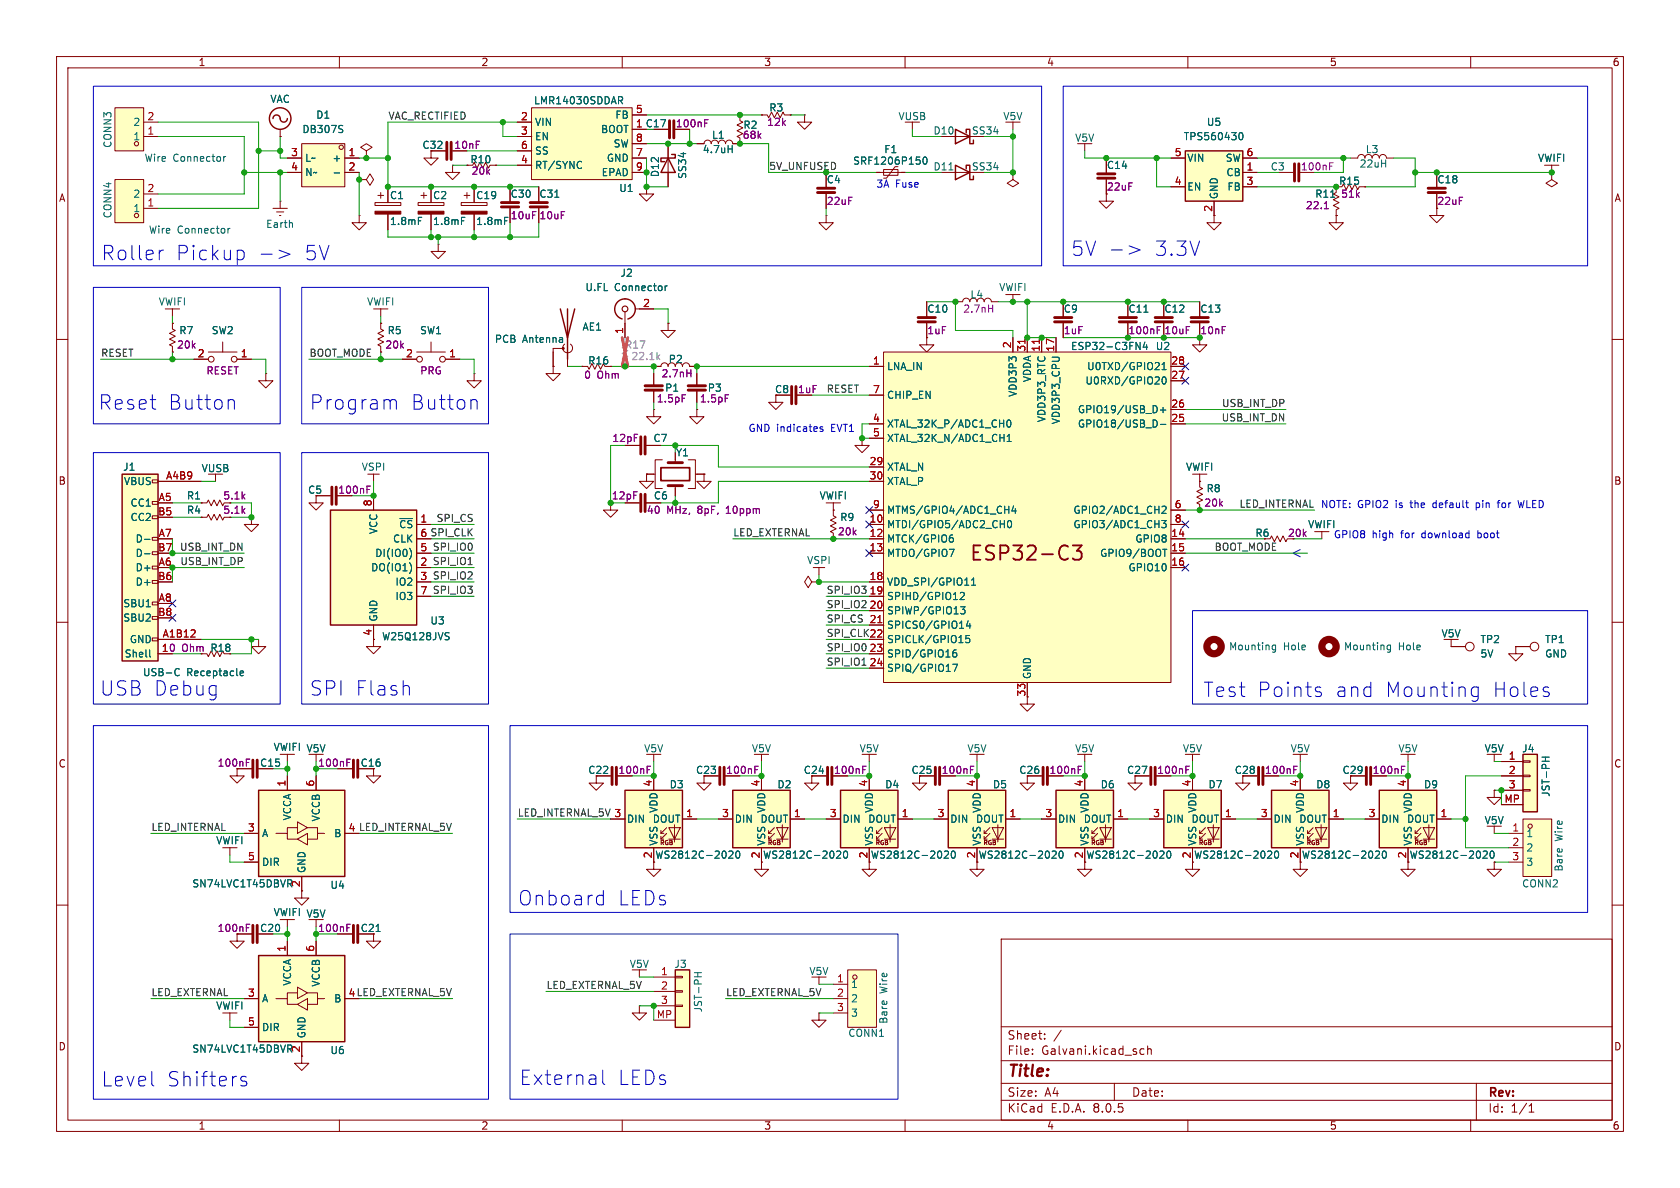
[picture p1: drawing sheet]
<svg xmlns="http://www.w3.org/2000/svg" width="297mm" height="210mm" viewBox="0 0 297 210" stroke-linecap="round" stroke-linejoin="round" font-family="sans-serif">
<defs><g id="words">
<g font-size="3.5" fill="#0000c2">
<text x="17.8" y="46.2">Roller</text>
<text x="30.9" y="46.2">Pickup</text>
<text x="53.6" y="46.2">5V</text>
<text x="189.2" y="45.5">5V -&gt;</text>
<text x="203.9" y="45.5">3.3V</text>
<text x="17.3" y="72.6">Reset</text>
<text x="29.6" y="72.6">Button</text>
<text x="54.6" y="72.6">Program</text>
<text x="72.5" y="72.6">Button</text>
<text x="54.6" y="123.2">SPI Flash</text>
<text x="212.6" y="123.4">Test</text>
<text x="222.1" y="123.4">Points</text>
<text x="235.8" y="123.4">and</text>
<text x="244.6" y="123.4">Mounting</text>
<text x="263.6" y="123.4">Holes</text>
<text x="91.4" y="160.3">Onboard</text>
<text x="109" y="160.3">LEDs</text>
<text x="17.8" y="192.3">Level</text>
<text x="29.3" y="192.3">Shifters</text>
<text x="91.7" y="192">External</text>
<text x="109.1" y="192">LEDs</text>
</g>
<text font-size="3.5" fill="#840000" x="171.3" y="99.5">ESP32-C3</text>
<text font-size="3.5" fill="#006464" x="17.5" y="123.2">USB Debug</text>
<text font-size="2.8" fill="#840000" x="178" y="190.9">Title:</text>
<g font-size="2.1" fill="#840000">
<text x="178" y="184">Sheet:</text>
<text x="178" y="186.7">File:</text>
<text x="184.1" y="186.7">Galvani.kicad_sch</text>
<text x="178" y="196.9">KiCad</text>
<text x="178" y="194.1">Size:</text>
<text x="184.7" y="194.1">A4</text>
<text x="185.7" y="196.9">E.D.A.</text>
<text x="193.3" y="196.9">8.0.5</text>
<text x="200" y="194.1">Date:</text>
<text x="263" y="194.3">Rev:</text>
<text x="263" y="196.9">Id:</text>
<text x="267.1" y="196.9">1/1</text>
</g>
<g font-size="1.8" fill="#840000">
<text x="35" y="11.9">1</text>
<text x="85" y="11.9">2</text>
<text x="135" y="11.9">3</text>
<text x="185" y="11.9">4</text>
<text x="235" y="11.9">5</text>
<text x="285" y="11.9">6</text>
<text x="119.4" y="22.7">100nF</text>
<text x="74.6" y="26.5">C32</text>
<text x="80.2" y="26.5">10nF</text>
<text x="10.3" y="35.9">A</text>
<text x="195.6" y="33.9">22uF</text>
<text x="236.6" y="32.9">R15</text>
<text x="285.3" y="35.9">A</text>
<text x="214.4" y="37.5" transform="rotate(-90 214.4 37.5)">2</text>
<text x="163.8" y="59.3">1uF</text>
<text x="136.9" y="69.7">C8</text>
<text x="141" y="69.7">1uF</text>
<text x="119.4" y="80.9">Y1</text>
<text x="10.3" y="85.9">B</text>
<text x="39.4" y="88.5">5.1k</text>
<text x="59.7" y="87.5">100nF</text>
<text x="285.3" y="85.9">B</text>
<text x="32.9" y="91">R4</text>
<text x="39.4" y="91">5.1k</text>
<text x="221.8" y="95.1">R6</text>
<text x="227.6" y="95.1">20k</text>
<text x="74.2" y="100.1">2 SPI_IO1</text>
<text x="32.1" y="115.4">Ohm R18</text>
<text x="181.4" y="123.2" transform="rotate(-90 181.4 123.2)">33</text>
<text x="10.3" y="135.9">C</text>
<text x="38.4" y="135.7">100nF</text>
<text x="45.9" y="135.7">C15</text>
<text x="63.7" y="135.7">C16</text>
<text x="103.9" y="137">C22</text>
<text x="109.2" y="137">100nF</text>
<text x="122.9" y="137">C23</text>
<text x="128.3" y="137">100nF</text>
<text x="147.3" y="137">100nF</text>
<text x="161" y="137">C25</text>
<text x="166.4" y="137">100nF</text>
<text x="185.4" y="137">100nF</text>
<text x="199.1" y="137">C27</text>
<text x="204.5" y="137">100nF</text>
<text x="223.5" y="137">100nF</text>
<text x="237.2" y="137">C29</text>
<text x="242.6" y="137">100nF</text>
<text x="285.3" y="135.9">C</text>
<text x="61.5" y="147.1">4 LED_INTERNAL_5V</text>
<text x="115.3" y="151.8" transform="rotate(-90 115.3 151.8)">2</text>
<text x="153.4" y="151.8" transform="rotate(-90 153.4 151.8)">2</text>
<text x="172.5" y="151.8" transform="rotate(-90 172.5 151.8)">2</text>
<text x="191.5" y="151.8" transform="rotate(-90 191.5 151.8)">2</text>
<text x="210.6" y="151.8" transform="rotate(-90 210.6 151.8)">2</text>
<text x="229.6" y="151.8" transform="rotate(-90 229.6 151.8)">2</text>
<text x="248.7" y="151.8" transform="rotate(-90 248.7 151.8)">2</text>
<text x="53.1" y="156.9" transform="rotate(-90 53.1 156.9)">2</text>
<text x="38.4" y="164.9">100nF</text>
<text x="45.9" y="164.9">C20</text>
<text x="63.7" y="164.9">C21</text>
<text x="61.5" y="176.3">4 LED_EXTERNAL_5V</text>
<text x="10.3" y="185.9">D</text>
<text x="285.3" y="185.9">D</text>
<text x="35" y="199.9">1</text>
<text x="85" y="199.9">2</text>
<text x="135" y="199.9">3</text>
<text x="185" y="199.9">4</text>
<text x="235" y="199.9">5</text>
<text x="285" y="199.9">6</text>
</g>
<g font-size="1.8" fill="#006464">
<text x="23.5" y="22.5">2</text>
<text x="47.7" y="18.4">VAC</text>
<text x="53.4" y="23.7">DB307S</text>
<text x="55.8" y="21.2">D1</text>
<text x="94.3" y="18.6">LMR14030SDDAR</text>
<text x="94.5" y="22.5">VIN</text>
<text x="106.2" y="23.7">BOOT</text>
<text x="108.7" y="21.2">FB</text>
<text x="112.3" y="22.6">1 C17</text>
<text x="135.9" y="19.9">R3</text>
<text x="158.7" y="21.4">VUSB</text>
<text x="164.9" y="24">D10</text>
<text x="171.7" y="24">SS34</text>
<text x="177.3" y="21.4">V5V</text>
<text x="213.3" y="22.5">U5</text>
<text x="19.9" y="26.2" transform="rotate(-90 19.9 26.2)">CONN3</text>
<text x="23.5" y="25">1</text>
<text x="25.5" y="28.8">Wire</text>
<text x="30.6" y="28.8">Connector</text>
<text x="53.8" y="28.8">L~</text>
<text x="58.7" y="28.8">+</text>
<text x="83.1" y="29.1">R10</text>
<text x="94.5" y="25">EN</text>
<text x="94.5" y="27.5">SS</text>
<text x="107.2" y="28.8">GND</text>
<text x="108.4" y="26.3">SW</text>
<text x="124.1" y="27.3">4.7uH</text>
<text x="125.8" y="24.7">L1</text>
<text x="150.7" y="29.3">SRF1206P150</text>
<text x="156.2" y="27.3">F1</text>
<text x="190" y="25.2">V5V</text>
<text x="209.2" y="25">TPS560430</text>
<text x="209.8" y="28.8">VIN</text>
<text x="216.6" y="28.8">SW</text>
<text x="240.3" y="29.8">22uH</text>
<text x="241.3" y="27.3">L3</text>
<text x="271.8" y="28.8">VWIFI</text>
<text x="23.5" y="35.2">2</text>
<text x="53.8" y="31.3">N~</text>
<text x="68.8" y="35.4">C1</text>
<text x="76.5" y="35.4">C2</text>
<text x="84.1" y="35.4">C19</text>
<text x="90.2" y="35.2">C30</text>
<text x="94.5" y="30.1">RT/SYNC</text>
<text x="95.3" y="35.2">C31</text>
<text x="106.3" y="31.3">EPAD</text>
<text x="109.4" y="34.1">U1</text>
<text x="116.7" y="31.4" transform="rotate(-90 116.7 31.4)">D12</text>
<text x="121.5" y="31.7" transform="rotate(-90 121.5 31.7)">SS34</text>
<text x="146.1" y="32.6">C4</text>
<text x="164.9" y="30.3">D11</text>
<text x="171.7" y="30.3">SS34</text>
<text x="195.6" y="30.1">C14</text>
<text x="209.8" y="33.9">EN</text>
<text x="215.5" y="35.3" transform="rotate(-90 215.5 35.3)">GND</text>
<text x="216.7" y="31.3">CB</text>
<text x="216.9" y="33.9">FB</text>
<text x="224.5" y="30.3">C3</text>
<text x="254" y="32.6">C18</text>
<text x="19.9" y="38.7" transform="rotate(-90 19.9 38.7)">CONN4</text>
<text x="23.5" y="37.7">1</text>
<text x="26.2" y="41.5">Wire</text>
<text x="31.3" y="41.5">Connector</text>
<text x="46.9" y="40.5">Earth</text>
<text x="68.8" y="40">1.8mF</text>
<text x="76.5" y="40">1.8mF</text>
<text x="84.1" y="40">1.8mF</text>
<text x="103.4" y="51.7">U.FL</text>
<text x="108.6" y="51.7">Connector</text>
<text x="109.6" y="49.1">J2</text>
<text x="171.5" y="52.9">L4</text>
<text x="176.5" y="51.7">VWIFI</text>
<text x="28" y="54.2">VWIFI</text>
<text x="31.6" y="59.3">R7</text>
<text x="37.3" y="59.3">SW2</text>
<text x="64.8" y="54.2">VWIFI</text>
<text x="68.4" y="59.3">R5</text>
<text x="74.2" y="59.3">SW1</text>
<text x="102.9" y="58.6">AE1</text>
<text x="163.8" y="55.5">C10</text>
<text x="188" y="55.5">C9</text>
<text x="199.4" y="55.5">C11</text>
<text x="205.7" y="55.5">C12</text>
<text x="212.1" y="55.5">C13</text>
<text x="87.4" y="60.8">PCB</text>
<text x="92.4" y="60.8">Antenna</text>
<text x="103.9" y="64.6">R16</text>
<text x="118.1" y="64.4">P2</text>
<text x="156.7" y="65.6">LNA_IN</text>
<text x="189.2" y="62.1">ESP32-C3FN4</text>
<text x="192.1" y="65.6">U0TXD/GPIO21</text>
<text x="204.2" y="62.1">U2</text>
<text x="156.7" y="70.7">CHIP_EN</text>
<text x="179.9" y="70.3" transform="rotate(-90 179.9 70.3)">VDD3P3</text>
<text x="182.5" y="67.7" transform="rotate(-90 182.5 67.7)">VDDA</text>
<text x="191.8" y="68.2">U0RXD/GPIO20</text>
<text x="156.7" y="75.8">XTAL_32K_P/ADC1_CH0</text>
<text x="185" y="74.7" transform="rotate(-90 185 74.7)">VDD3P3_RTC</text>
<text x="187.6" y="75.1" transform="rotate(-90 187.6 75.1)">VDD3P3_CPU</text>
<text x="190.5" y="75.8">GPIO18/USB_D-</text>
<text x="190.5" y="73.3">GPIO19/USB_D+</text>
<text x="21.7" y="83.4">J1</text>
<text x="35.5" y="83.7">VUSB</text>
<text x="63.9" y="83.4">VSPI</text>
<text x="115.4" y="78.3">C7</text>
<text x="156.7" y="83.4">XTAL_N</text>
<text x="156.7" y="78.3">XTAL_32K_N/ADC1_CH1</text>
<text x="209.6" y="83.4">VWIFI</text>
<text x="21.8" y="86">VBUS</text>
<text x="23" y="89.8">CC1</text>
<text x="32.9" y="88.5">R1</text>
<text x="54.4" y="87.5">C5</text>
<text x="115.5" y="88.5">C6</text>
<text x="144.8" y="88.5">VWIFI</text>
<text x="156.7" y="86">XTAL_P</text>
<text x="213.2" y="87.2">R8</text>
<text x="23" y="92.3">CC2</text>
<text x="66.9" y="94.5" transform="rotate(-90 66.9 94.5)">VCC</text>
<text x="70.5" y="93.6">~{CS}</text>
<text x="148.4" y="92.3">R9</text>
<text x="156.7" y="93.6">MTDI/GPIO5/ADC2_CH0</text>
<text x="156.7" y="91">MTMS/GPIO4/ADC1_CH4</text>
<text x="189.7" y="91">GPIO2/ADC1_CH2</text>
<text x="189.7" y="93.6">GPIO3/ADC1_CH3</text>
<text x="231.2" y="93.6">VWIFI</text>
<text x="23.9" y="101.2">D+</text>
<text x="23.9" y="96.1">D-</text>
<text x="23.9" y="98.7">D-</text>
<text x="65.5" y="101.2">DO(IO1)</text>
<text x="66.2" y="98.7">DI(IO0)</text>
<text x="69.4" y="96.1">CLK</text>
<text x="142.6" y="99.9">VSPI</text>
<text x="156.7" y="96.1">MTCK/GPIO6</text>
<text x="156.7" y="98.7">MTDO/GPIO7</text>
<text x="194.4" y="98.7">GPIO9/BOOT</text>
<text x="199.4" y="101.2">GPIO10</text>
<text x="200.6" y="96.1">GPIO8</text>
<text x="21.7" y="107.5">SBU1</text>
<text x="23.9" y="103.7">D+</text>
<text x="69.8" y="103.7">IO2</text>
<text x="69.8" y="106.3">IO3</text>
<text x="156.7" y="103.7">VDD_SPI/GPIO11</text>
<text x="156.7" y="106.3">SPIHD/GPIO12</text>
<text x="21.7" y="110.1">SBU2</text>
<text x="22.9" y="113.9">GND</text>
<text x="66.9" y="110" transform="rotate(-90 66.9 110)">GND</text>
<text x="67.4" y="113.4">W25Q128JVS</text>
<text x="76" y="110.6">U3</text>
<text x="156.7" y="108.8">SPIWP/GPIO13</text>
<text x="156.7" y="111.4">SPICS0/GPIO14</text>
<text x="156.7" y="113.9">SPICLK/GPIO15</text>
<text x="254.7" y="112.9">V5V</text>
<text x="261.6" y="113.9">TP2</text>
<text x="273.1" y="113.9">TP1</text>
<text x="21.9" y="116.4">Shell</text>
<text x="25.2" y="119.7">USB-C</text>
<text x="33" y="119.7">Receptacle</text>
<text x="156.7" y="116.4">SPID/GPIO16</text>
<text x="156.7" y="119">SPIQ/GPIO17</text>
<text x="217.2" y="115.2">Mounting</text>
<text x="226.9" y="115.2">Hole</text>
<text x="237.5" y="115.2">Mounting</text>
<text x="247.2" y="115.2">Hole</text>
<text x="261.6" y="116.4">5V</text>
<text x="273.1" y="116.4">GND</text>
<text x="182.5" y="120.1" transform="rotate(-90 182.5 120.1)">GND</text>
<text x="48.3" y="132.9">VWIFI V5V</text>
<text x="113.8" y="133.2">V5V</text>
<text x="132.8" y="133.2">V5V</text>
<text x="142" y="137">C24</text>
<text x="151.9" y="133.2">V5V</text>
<text x="170.9" y="133.2">V5V</text>
<text x="180.1" y="137">C26</text>
<text x="190" y="133.2">V5V</text>
<text x="209" y="133.2">V5V</text>
<text x="218.2" y="137">C28</text>
<text x="228.1" y="133.2">V5V</text>
<text x="247.1" y="133.2">V5V</text>
<text x="262.4" y="133.2">V5V</text>
<text x="269" y="133.2">J4</text>
<text x="116.4" y="143.8" transform="rotate(-90 116.4 143.8)">VDD</text>
<text x="118.3" y="139.5">D3</text>
<text x="135.5" y="143.8" transform="rotate(-90 135.5 143.8)">VDD</text>
<text x="137.3" y="139.5">D2</text>
<text x="154.5" y="143.8" transform="rotate(-90 154.5 143.8)">VDD</text>
<text x="156.4" y="139.5">D4</text>
<text x="173.6" y="143.8" transform="rotate(-90 173.6 143.8)">VDD</text>
<text x="175.4" y="139.5">D5</text>
<text x="192.6" y="143.8" transform="rotate(-90 192.6 143.8)">VDD</text>
<text x="194.5" y="139.5">D6</text>
<text x="211.7" y="143.8" transform="rotate(-90 211.7 143.8)">VDD</text>
<text x="213.5" y="139.5">D7</text>
<text x="230.7" y="143.8" transform="rotate(-90 230.7 143.8)">VDD</text>
<text x="232.6" y="139.5">D8</text>
<text x="249.8" y="143.8" transform="rotate(-90 249.8 143.8)">VDD</text>
<text x="251.6" y="139.5">D9</text>
<text x="274.2" y="141" transform="rotate(-90 274.2 141)">JST-PH</text>
<text x="38.1" y="149.5">VWIFI</text>
<text x="46.2" y="148.2">A</text>
<text x="51.7" y="145.1" transform="rotate(-90 51.7 145.1)">VCCA</text>
<text x="56.7" y="145.3" transform="rotate(-90 56.7 145.3)">VCCB</text>
<text x="59" y="148.2">B</text>
<text x="110.7" y="145.6">DIN</text>
<text x="115.3" y="145.6">DOUT</text>
<text x="116.4" y="149.6" transform="rotate(-90 116.4 149.6)">VSS</text>
<text x="129.8" y="145.6">DIN</text>
<text x="134.3" y="145.6">DOUT</text>
<text x="135.5" y="149.6" transform="rotate(-90 135.5 149.6)">VSS</text>
<text x="148.8" y="145.6">DIN</text>
<text x="153.4" y="145.6">DOUT</text>
<text x="154.5" y="149.6" transform="rotate(-90 154.5 149.6)">VSS</text>
<text x="167.9" y="145.6">DIN</text>
<text x="172.4" y="145.6">DOUT</text>
<text x="173.6" y="149.6" transform="rotate(-90 173.6 149.6)">VSS</text>
<text x="186.9" y="145.6">DIN</text>
<text x="191.5" y="145.6">DOUT</text>
<text x="192.6" y="149.6" transform="rotate(-90 192.6 149.6)">VSS</text>
<text x="206" y="145.6">DIN</text>
<text x="210.5" y="145.6">DOUT</text>
<text x="211.7" y="149.6" transform="rotate(-90 211.7 149.6)">VSS</text>
<text x="225" y="145.6">DIN</text>
<text x="229.6" y="145.6">DOUT</text>
<text x="230.7" y="149.6" transform="rotate(-90 230.7 149.6)">VSS</text>
<text x="244.1" y="145.6">DIN</text>
<text x="248.6" y="145.6">DOUT</text>
<text x="249.8" y="149.6" transform="rotate(-90 249.8 149.6)">VSS</text>
<text x="262.4" y="145.9">V5V</text>
<text x="269.7" y="148.2">1</text>
<text x="276.5" y="148.7" transform="rotate(-90 276.5 148.7)">Wire</text>
<text x="46.2" y="153.3">DIR</text>
<text x="54.2" y="154.4" transform="rotate(-90 54.2 154.4)">GND</text>
<text x="115.8" y="152">WS2812C-2020</text>
<text x="134.8" y="152">WS2812C-2020</text>
<text x="153.9" y="152">WS2812C-2020</text>
<text x="172.9" y="152">WS2812C-2020</text>
<text x="192" y="152">WS2812C-2020</text>
<text x="211" y="152">WS2812C-2020</text>
<text x="230.1" y="152">WS2812C-2020</text>
<text x="249.1" y="152">WS2812C-2020</text>
<text x="269.7" y="150.7">2</text>
<text x="269.7" y="153.3">3</text>
<text x="276.5" y="154.2" transform="rotate(-90 276.5 154.2)">Bare</text>
<text x="33.9" y="157.1">SN74LVC1T45DBVR</text>
<text x="58.3" y="157.3">U4</text>
<text x="269" y="157.1">CONN2</text>
<text x="48.3" y="162.2">VWIFI V5V</text>
<text x="111.2" y="171.3">V5V</text>
<text x="119.1" y="171.3">J3</text>
<text x="143" y="172.6">V5V</text>
<text x="38.1" y="178.7">VWIFI</text>
<text x="46.2" y="177.4">A</text>
<text x="51.7" y="174.3" transform="rotate(-90 51.7 174.3)">VCCA</text>
<text x="56.7" y="174.5" transform="rotate(-90 56.7 174.5)">VCCB</text>
<text x="59" y="177.4">B</text>
<text x="124.3" y="179.1" transform="rotate(-90 124.3 179.1)">JST-PH</text>
<text x="150.4" y="174.9">1</text>
<text x="150.4" y="177.4">2</text>
<text x="150.4" y="179.9">3</text>
<text x="157.1" y="175.6" transform="rotate(-90 157.1 175.6)">Wire</text>
<text x="46.2" y="182.5">DIR</text>
<text x="54.2" y="183.6" transform="rotate(-90 54.2 183.6)">GND</text>
<text x="149.9" y="183.5">CONN1</text>
<text x="157.1" y="181.1" transform="rotate(-90 157.1 181.1)">Bare</text>
<text x="33.9" y="186.3">SN74LVC1T45DBVR</text>
<text x="58.3" y="186.5">U6</text>
</g>
<g font-size="1.8" fill="#a90000">
<text x="26" y="23.9">1</text>
<text x="26" y="21.3">2</text>
<text x="92" y="21.3">2</text>
<text x="92" y="23.9">3</text>
<text x="112.3" y="20.1">5</text>
<text x="51.4" y="27.7">3</text>
<text x="61.5" y="27.7">1</text>
<text x="92" y="29">4</text>
<text x="92" y="26.4">6</text>
<text x="112.3" y="27.7">7</text>
<text x="112.3" y="25.1">8</text>
<text x="207.6" y="27.7">5</text>
<text x="220.3" y="27.7">6</text>
<text x="26" y="34">2</text>
<text x="51.4" y="30.2">4</text>
<text x="61.5" y="30.2">2</text>
<text x="112.3" y="30.2">9</text>
<text x="207.6" y="32.8">4</text>
<text x="220.3" y="30.2">1</text>
<text x="220.3" y="32.8">3</text>
<text x="26" y="36.6">1</text>
<text x="110.2" y="59.1" transform="rotate(-90 110.2 59.1)">1</text>
<text x="113.6" y="54.4">2</text>
<text x="34.9" y="63.2">2</text>
<text x="42.5" y="63.2">1</text>
<text x="71.7" y="63.2">2</text>
<text x="79.3" y="63.2">1</text>
<text x="154.2" y="64.5">1</text>
<text x="178.8" y="61.7" transform="rotate(-90 178.8 61.7)">2</text>
<text x="181.4" y="62.3" transform="rotate(-90 181.4 62.3)">31</text>
<text x="183.9" y="62.3" transform="rotate(-90 183.9 62.3)">11</text>
<text x="186.4" y="62.3" transform="rotate(-90 186.4 62.3)">17</text>
<text x="207" y="64.5">28</text>
<text x="154.2" y="69.6">7</text>
<text x="207" y="67.1">27</text>
<text x="154.2" y="74.7">4</text>
<text x="154.2" y="77.2">5</text>
<text x="207" y="74.7">25</text>
<text x="207" y="72.1">26</text>
<text x="153.6" y="82.3">29</text>
<text x="28" y="88.6">A5</text>
<text x="29.3" y="84.8">A4B9</text>
<text x="65.8" y="89.6" transform="rotate(-90 65.8 89.6)">8</text>
<text x="153.6" y="84.8">30</text>
<text x="154.2" y="89.9">9</text>
<text x="207.6" y="89.9">6</text>
<text x="27.9" y="91.2">B5</text>
<text x="28" y="95">A7</text>
<text x="74.2" y="92.5">1</text>
<text x="74.2" y="95">6</text>
<text x="153.6" y="92.5">10</text>
<text x="153.6" y="95">12</text>
<text x="207" y="95">14</text>
<text x="207.6" y="92.5">8</text>
<text x="27.9" y="97.5">B7</text>
<text x="28" y="100.1">A6</text>
<text x="74.2" y="100.1">2</text>
<text x="74.2" y="97.5">5</text>
<text x="153.6" y="97.5">13</text>
<text x="207" y="97.5">15</text>
<text x="207" y="100.1">16</text>
<text x="27.9" y="102.6">B6</text>
<text x="28" y="106.4">A8</text>
<text x="74.2" y="102.6">3</text>
<text x="74.2" y="105.2">7</text>
<text x="153.6" y="102.6">18</text>
<text x="153.6" y="105.2">19</text>
<text x="153.6" y="107.7">20</text>
<text x="27.9" y="109">B8</text>
<text x="28.7" y="112.8">A1B12</text>
<text x="65.8" y="112.5" transform="rotate(-90 65.8 112.5)">4</text>
<text x="153.6" y="110.2">21</text>
<text x="153.6" y="112.8">22</text>
<text x="28.5" y="115.3">10</text>
<text x="153.6" y="115.3">23</text>
<text x="153.6" y="117.9">24</text>
<text x="266.6" y="134.4">1</text>
<text x="266.6" y="136.9">2</text>
<text x="50.5" y="139.1" transform="rotate(-90 50.5 139.1)">1</text>
<text x="55.6" y="139.1" transform="rotate(-90 55.6 139.1)">6</text>
<text x="115.3" y="139.1" transform="rotate(-90 115.3 139.1)">4</text>
<text x="134.4" y="139.1" transform="rotate(-90 134.4 139.1)">4</text>
<text x="153.4" y="139.1" transform="rotate(-90 153.4 139.1)">4</text>
<text x="172.5" y="139.1" transform="rotate(-90 172.5 139.1)">4</text>
<text x="191.5" y="139.1" transform="rotate(-90 191.5 139.1)">4</text>
<text x="210.6" y="139.1" transform="rotate(-90 210.6 139.1)">4</text>
<text x="229.6" y="139.1" transform="rotate(-90 229.6 139.1)">4</text>
<text x="248.7" y="139.1" transform="rotate(-90 248.7 139.1)">4</text>
<text x="265.9" y="142">MP</text>
<text x="266.6" y="139.4">3</text>
<text x="43.7" y="147.1">3</text>
<text x="61.5" y="147.1">4</text>
<text x="108.5" y="144.5">3</text>
<text x="121.2" y="144.5">1</text>
<text x="127.6" y="144.5">3</text>
<text x="140.3" y="144.5">1</text>
<text x="146.6" y="144.5">3</text>
<text x="159.3" y="144.5">1</text>
<text x="165.7" y="144.5">3</text>
<text x="178.4" y="144.5">1</text>
<text x="184.7" y="144.5">3</text>
<text x="197.4" y="144.5">1</text>
<text x="203.8" y="144.5">3</text>
<text x="216.5" y="144.5">1</text>
<text x="222.8" y="144.5">3</text>
<text x="235.5" y="144.5">1</text>
<text x="241.9" y="144.5">3</text>
<text x="254.6" y="144.5">1</text>
<text x="267.3" y="147.1">1</text>
<text x="267.3" y="149.6">2</text>
<text x="43.7" y="152.1">5</text>
<text x="134.4" y="151.8" transform="rotate(-90 134.4 151.8)">2</text>
<text x="267.3" y="152.1">3</text>
<text x="50.5" y="168.3" transform="rotate(-90 50.5 168.3)">1</text>
<text x="55.6" y="168.3" transform="rotate(-90 55.6 168.3)">6</text>
<text x="116.8" y="172.5">1</text>
<text x="147.9" y="173.7">1</text>
<text x="43.7" y="176.3">3</text>
<text x="61.5" y="176.3">4</text>
<text x="116.8" y="175">2</text>
<text x="116.8" y="177.5">3</text>
<text x="147.9" y="176.3">2</text>
<text x="147.9" y="178.8">3</text>
<text x="43.7" y="181.4">5</text>
<text x="116" y="180.1">MP</text>
<text x="53.1" y="186.1" transform="rotate(-90 53.1 186.1)">2</text>
</g>
<g font-size="1.8" fill="#0f0f0f">
<text x="68.6" y="21.2">VAC_RECTIFIED</text>
<text x="17.8" y="63.2">RESET</text>
<text x="54.6" y="63.2">BOOT_MODE</text>
<text x="146" y="69.5">RESET</text>
<text x="215.9" y="74.6">USB_INT_DN</text>
<text x="215.9" y="72">USB_INT_DP</text>
<text x="74.2" y="95">6 SPI_CLK</text>
<text x="77.1" y="92.4">SPI_CS</text>
<text x="129.5" y="94.9">LED_EXTERNAL</text>
<text x="31.7" y="97.4">USB_INT_DN</text>
<text x="31.8" y="100">USB_INT_DP</text>
<text x="74.2" y="97.5">5 SPI_IO0</text>
<text x="214.6" y="97.4">BOOT_MODE</text>
<text x="74.2" y="102.6">3 SPI_IO2</text>
<text x="74.2" y="105.2">7 SPI_IO3</text>
<text x="146" y="105.1">SPI_IO3</text>
<text x="146" y="107.6">SPI_IO2</text>
<text x="146" y="112.7">SPI_CLK 22</text>
<text x="146" y="110.1">SPI_CS</text>
<text x="146" y="117.8">SPI_IO1</text>
<text x="146" y="115.2">SPI_IO0</text>
<text x="26.7" y="147">LED_INTERNAL</text>
<text x="91.4" y="144.4">LED_INTERNAL_5V 3</text>
<text x="26.7" y="176.2">LED_EXTERNAL</text>
<text x="96.5" y="174.9">LED_EXTERNAL_5V</text>
<text x="128.3" y="176.2">LED_EXTERNAL_5V</text>
</g>
<g font-size="1.8" fill="#840084">
<text x="131.3" y="23">R2</text>
<text x="135.5" y="22.5">12k</text>
<text x="131.2" y="24.7">68k</text>
<text x="83.3" y="31.1">20k</text>
<text x="229.9" y="30.3">100nF</text>
<text x="232.4" y="35.2">R11</text>
<text x="237" y="35.2">51k</text>
<text x="90.2" y="39">10uF</text>
<text x="95.3" y="39">10uF</text>
<text x="146.1" y="36.4">22uF</text>
<text x="230.8" y="37.2">22.1</text>
<text x="254" y="36.4">22uF</text>
<text x="170.2" y="55.5">2.7nH</text>
<text x="188" y="59.3">1uF</text>
<text x="199.4" y="59.3">100nF</text>
<text x="205.7" y="59.3">10uF</text>
<text x="212.1" y="59.3">10nF</text>
<text x="31.2" y="61.8">20k</text>
<text x="68" y="61.8">20k</text>
<text x="36.4" y="66.4">RESET</text>
<text x="74.2" y="66.4">PRG</text>
<text x="103.2" y="67.2">0</text>
<text x="105.5" y="67.2">Ohm</text>
<text x="116" y="71.3">1.5pF</text>
<text x="116.8" y="66.9">2.7nH</text>
<text x="117.5" y="69.4">P1</text>
<text x="123.6" y="71.3">1.5pF</text>
<text x="125" y="69.4">P3</text>
<text x="108.2" y="78.3">12pF</text>
<text x="108.1" y="88.5">12pF</text>
<text x="212.8" y="89.8">20k</text>
<text x="114.3" y="91">40</text>
<text x="117.8" y="91">MHz,</text>
<text x="123.4" y="91">8pF,</text>
<text x="128.7" y="91">10ppm</text>
<text x="148" y="94.8">20k</text>
<text x="56.2" y="135.7">100nF</text>
<text x="56.2" y="164.9">100nF</text>
</g>
<text font-size="1.8" fill="#009600" x="135.9" y="30.1">5V_UNFUSED</text>
<g font-size="1.8" fill="#0000c2">
<text x="154.8" y="33.4">3A</text>
<text x="158.3" y="33.4">Fuse</text>
<text x="132.2" y="76.6">GND indicates</text>
<text x="147" y="76.6">EVT1</text>
<text x="219" y="89.8">LED_INTERNAL NOTE: GPIO2</text>
<text x="235.7" y="95.4">GPIO8</text>
<text x="242.6" y="95.4">high</text>
<text x="246.8" y="90">is</text>
<text x="247.8" y="95.4">for</text>
<text x="249.6" y="90">the</text>
<text x="251.6" y="95.4">download</text>
<text x="253.8" y="90">default</text>
<text x="261.6" y="90">pin</text>
<text x="261.7" y="95.4">boot</text>
<text x="265.7" y="90">for</text>
<text x="269.5" y="90">WLED</text>
</g>
<g font-size="1.8" fill="#a1a1a1">
<text x="110.4" y="61.8">R17</text>
<text x="111.5" y="63.9">22.1k</text>
</g>
<g font-size="1.1" fill="#840000">
<text x="116.6" y="149.6">RGB</text>
<text x="135.6" y="149.6">RGB</text>
<text x="154.7" y="149.6">RGB</text>
<text x="173.7" y="149.6">RGB</text>
<text x="192.8" y="149.6">RGB</text>
<text x="211.8" y="149.6">RGB</text>
<text x="230.9" y="149.6">RGB</text>
<text x="249.9" y="149.6">RGB</text>
</g>
</g></defs>
<g fill="none" stroke="#840000" stroke-width=".18">
<path d="M10 10h277v190h-277zM12 12h273v186h-273zM60 10v2M110 10v2M160 10v2M210 10v2M260 10v2M115.6 22.9h2.5M123.2 25.4h1.3a.64 .64 0 0 1 .6-.6 .64 .64 0 0 1 .6 .6 .64 .64 0 0 1 .7-.6 .64 .64 0 0 1 .6 .6 .64 .64 0 0 1 .6-.6 .64 .64 0 0 1 .7 .6 .64 .64 0 0 1 .6-.6 .64 .64 0 0 1 .6 .6h1.3M142.2 20.3v1.3h1.3l-1.3 1.3-1.2-1.3h1.2M142.2 20.3h.1M10 60h2"/>
<path d="M285 60h2M44.4 91.4v1.3h-1.2l1.2 1.3 1.3-1.3h-1.3M10 110h2M256.5 113v1.3h2.6M268 114.3v1.3h1.2l-1.2 1.2-1.3-1.2h1.3M268 114.3h.1M268 114.3h2.5M285 110h2M10 160h2M285 160h2M177 166h108v32h-108zM60 198v2"/>
<path d="M110 198v2M160 198v2M177 194.5h108M177 191.5h108M177 187.5h108M177 181.5h108M182.5 186.3v.1M182.5 185.5v.1M184.7 183.6v.1M184.7 182.8v.1M187.6 182.1l-1.3 2M197 191.5v3"/>
<path d="M201.6 186.3l.2 .1 .4-.1M202.2 185.5l-.4-.1-.2 .1M202.9 185.5l.2-.1 .4 .1v.9M202.9 184.9v1.5M210 198v2M260 198v2M261 191.5v6.5M270.3 196.6h.9M270.3 195.5l.4-.4v1.5"/>
<circle cx="259.8" cy="114.3" r=".76"/>
<circle cx="271.3" cy="114.3" r=".76"/>
</g>
<circle cx="214.6" cy="114.3" r="1.27" fill="none" stroke="#840000" stroke-width="1.3"/>
<path d="M128.7 26.3h.7M129.4 25.7v1.3M225 114.8l.1 .1 .4-.1M225.5 114v1.1l-.2 .2-.3-.1M225.5 114.1l-.4-.1-.1 .2" fill="none" stroke="#006464" stroke-width=".18"/>
<path d="M118.4 21.3v3.1M119.1 21.3v3.1" fill="none" stroke="#840000" stroke-width=".51"/>
<path d="M124.6 21.8h.4M124.6 21.2h.6" fill="none" stroke="#840084" stroke-width=".18"/>
<path d="M21.6 83.8h6.3v33h-6.3z" fill="#ffffc2"/>
<g fill="none" stroke="#840000" stroke-width=".18">
<path d="M146 38.1v1.3h1.3l-1.3 1.2-1.2-1.2h1.2M146 38.1h.1M146 30.5v2.8M146 34.3v2.5M154.9 30.5h5.1M156.2 30h2.5v1h-2.5zM158.7 29.5h-.5l-1.5 2h-.5M195.6 27.9v2.8M195.6 31.8v2.5M26.9 97.5h1v.5h-1zM26.9 95h1v.5h-1zM26.9 91.2h1v.5h-1z"/>
<path d="M26.9 88.6h1v.6h-1zM26.9 84.8h1v.5h-1zM27.9 85.1h7.7M35.6 88.9h1l.2-.5 .5 1 .5-1 .6 1 .5-1 .5 1 .2-.5h1M35.6 88.9h.1M35.6 91.4h1l.2-.5 .5 1 .5-1 .6 1 .5-1 .5 1 .2-.5h1M38.1 83.8v1.3M26.9 112.8h1v.5h-1zM26.9 109h1v.5h-1zM26.9 106.4h1v.5h-1zM26.9 102.6h1v.5h-1zM26.9 100.1h1v.5h-1z"/>
<path d="M27.9 115.6h2.6M27.9 113h7.7"/>
</g>
<path d="M21.6 83.8h6.3v33h-6.3z" fill="none" stroke="#840000" stroke-width=".25"/>
<path d="M163.3 27.8h.2a.68 .68 0 0 1 .4 .6 .68 .68 0 0 1-.4 .6 .84 .84 0 0 1-.2-1.2zM25.6 95.3h.9M25.6 97.9h.9M26.5 114.9v1.1l.1 .1M31.1 118.2h.3l.3 .1M31.7 119.3l-.1 .1M42.5 119l.6-.1-.1-.2-.4-.1-.1 .2v.6h.5" fill="none" stroke="#006464" stroke-width=".18"/>
<path d="M33.7 112.6h.8M34.4 111.5v.4" fill="none" stroke="#a90000" stroke-width=".18"/>
<path d="M144.5 34h3.1M144.5 33.3h3.1M194.1 31.5h3M194.1 30.7h3" fill="none" stroke="#840000" stroke-width=".51"/>
<path d="M209.5 26.7h10.2v8.9h-10.2z" fill="#ffffc2"/>
<path d="M168.9 29.2l2.5 1.3-2.5 1.3zM168.9 22.9l2.5 1.2-2.5 1.3zM170.8 29.8v-.6h.6v2.6h.7v-.7M170.8 23.5v-.6h.6v2.5h.7v-.6M209.5 26.7h10.2v8.9h-10.2z" fill="none" stroke="#840000" stroke-width=".25"/>
<g fill="none" stroke="#840000" stroke-width=".18">
<path d="M161.3 21.6v1.3M166.4 30.5h5M166.4 24.1h5M179.1 30.5v1.3l1 .6-1 .6-1-.6 1-.6M179.1 30.5h.1M191.8 25.4v1.3M195.6 34.3v1.3h1.2l-1.2 1.2-1.3-1.2h1.3M207 33h2.5M207 27.9h2.5M214.6 35.6v3.8h1.3l-1.3 1.2-1.2-1.2h1.2M219.7 30.5h2.5M219.7 33h2.5"/>
<path d="M219.7 27.9h2.5M226.1 30.5h2.5M236.2 33v1l-.5 .3 1 .5-1 .5 1 .5-1 .5 1 .5-.5 .3v1M236.2 38.1h.1M236.2 38.1v1.3h1.3l-1.3 1.2-1.3-1.2h1.3M238.8 27.9h1.2a.64 .64 0 0 1 .7-.6 .64 .64 0 0 1 .6 .6 .64 .64 0 0 1 .6-.6 .64 .64 0 0 1 .7 .6 .64 .64 0 0 1 .6-.6 .64 .64 0 0 1 .6 .6 .64 .64 0 0 1 .7-.6 .64 .64 0 0 1 .6 .6h1.3M163.8 53.3v2.8M163.8 57.2v2.5M179.1 52.1v1.2M50.8 133.4v1.2M40.6 149.9v1.2M41.9 165.1h2.8"/>
<path d="M50.8 162.6v1.2"/>
</g>
<path d="M167.8 30h.7M219 23.9l.1-.3 .2-.2a.68 .68 0 0 1 .5 .7 .68 .68 0 0 1-.5 .6l-.2-.1-.1-.4M235.2 34.9h.8" fill="none" stroke="#006464" stroke-width=".18"/>
<path d="M228.9 29v3M229.6 29v3M162.3 56.9h3.1M162.3 56.1h3.1M44.7 163.6v3M45.5 163.6v3" fill="none" stroke="#840000" stroke-width=".51"/>
<path d="M234.1 36.9h.8M234.4 35.8l.1-.2v1.3M235.1 29.4h.4M235.1 28.8h.6M43.6 164h.4M43.6 163.4h.6" fill="none" stroke="#840084" stroke-width=".18"/>
<path d="M45.7 139.7h15.3v15.2h-15.3z" fill="#ffffc2"/>
<path d="M45.7 139.7h15.3v15.2h-15.3z" fill="none" stroke="#840000" stroke-width=".25"/>
<g fill="none" stroke="#840000" stroke-width=".18">
<path d="M76.2 26.7v1.2h1.3l-1.3 1.3-1.3-1.3h1.3M163.8 59.7v1.3h1.3l-1.3 1.2-1.2-1.2h1.2M168.9 53.3h1.3a.64 .64 0 0 1 .6-.6 .64 .64 0 0 1 .6 .6M172.7 53.3a.64 .64 0 0 1 .7-.6 .64 .64 0 0 1 .6 .6 .64 .64 0 0 1 .6-.6 .64 .64 0 0 1 .7 .6h1.2M147.3 90.2v1l.5 .2-1 .5 1 .6-1 .5 1 .5-1 .5 .5 .2v1.1M147.3 90.2h.1M147.3 95.3h.1M44.7 135.9h-2.8v1.3h1.3l-1.3 1.2-1.3-1.2h1.3M50.8 137.2v2.5M55.9 137.2v2.5M59.7 135.9h2.8M43.2 147.3h2.5"/>
<path d="M43.2 152.4h2.5M48.8 147.3h2v1h1.8M52.6 146.3h-1.8v1M52.6 145.3l1.8 1-1.8 1zM52.6 148.3l1.8-1v2.1zM53.3 154.9v3.9h1.3l-1.3 1.2-1.2-1.2h1.2M54.4 146.3h1.7v1h1.3M56.1 147.3v1h-1.7M113 177.8v1.3h1.3l-1.3 1.2-1.2-1.2h1.2M113 177.8h.1M113 171.5v1.2"/>
</g>
<path d="M50.9 155.5h.5M50.9 156.2h.5M51.2 156.2l.4 .6" fill="none" stroke="#006464" stroke-width=".18"/>
<path d="M174.8 54.5h.7M175.5 53.9v1.3M43.6 134.8h.4M43.6 134.2h.6M61.3 134.8h.5M61.3 134.2h.6" fill="none" stroke="#840084" stroke-width=".18"/>
<path d="M44.7 134.4v3M45.5 134.4v3M62.5 134.4v3M63.2 134.4v3" fill="none" stroke="#840000" stroke-width=".51"/>
<path d="M119.4 171.5h2.5v10.1h-2.5z" fill="#ffffc2"/>
<path d="M123.2 66v2.1M123.2 69.1v2M115.6 172.7h3.8M115.6 175.3h3.8M115.6 177.8h3.8M119.4 177.7h1.2v.2h-1.2zM119.4 175.1h1.2v.3h-1.2zM119.4 172.6h1.2v.2h-1.2zM144.8 179.1v1.2h1.2l-1.2 1.3-1.3-1.3h1.3M144.8 179.1h.1M115.6 180.3h3.8" fill="none" stroke="#840000" stroke-width=".18"/>
<path d="M119.4 171.5h2.5v10.1h-2.5z" fill="none" stroke="#840000" stroke-width=".25"/>
<path d="M122.8 171.9h1.2M123.4 171.9v.8" fill="none" stroke="#006464" stroke-width=".18"/>
<path d="M121.7 68.2h3M121.7 69h3" fill="none" stroke="#840000" stroke-width=".52"/>
<path d="M128.2 69.8h.6" fill="none" stroke="#840084" stroke-width=".18"/>
<path d="M149.9 171.5h5v10.1h-5z" fill="#ffffc2"/>
<g fill="none" stroke="#840000" stroke-width=".18">
<path d="M66 135.9v1.3h1.3l-1.3 1.2-1.2-1.2h1.2M144.8 172.7v1.3M147.3 174h2.6M147.3 176.5h2.6M147.3 179.1h2.6M149.9 171.5h5v10.1h-5zM53.3 186.7v1.3h1.3l-1.3 1.2-1.2-1.2h1.2"/>
<circle cx="151.1" cy="172.7" r=".38"/>
</g>
<path d="M45.7 168.9h15.3v15.3h-15.3z" fill="#ffffc2"/>
<path d="M45.7 168.9h15.3v15.3h-15.3z" fill="none" stroke="#840000" stroke-width=".25"/>
<g fill="none" stroke="#840000" stroke-width=".18">
<path d="M30.5 54.6v1.3M123.2 72.4v1.3h1.3l-1.3 1.2-1.3-1.2h1.3M123.2 72.4h.1M137.2 69.9v1.2h-1.3l1.3 1.3 1.2-1.3h-1.2M152.4 77.5v1.2h1.3l-1.3 1.3-1.3-1.3h1.3M152.4 77.5h.1M124.5 83.8v1.3h-1.3l1.3 1.3 1.2-1.3h-1.2M124.5 83.8h.1M40.6 179.1v1.2M41.9 165.1v1.3h1.3l-1.3 1.2-1.3-1.2h1.3M43.2 176.5h2.5M48.8 176.5h2v1h1.8"/>
<path d="M50.8 166.4v2.5M52.6 175.5h-1.8v1M52.6 174.5l1.8 1-1.8 1zM52.6 177.5l1.8-1v2.1zM54.4 175.5h1.7v1h1.3M55.9 162.6v1.2M55.9 166.4v2.5M56.1 176.5v1h-1.7M59.7 165.1h2.8M66 165.1v1.3h1.3l-1.3 1.2-1.2-1.2h1.2M43.2 181.6h2.5M53.3 184.2v2.5"/>
</g>
<path d="M66.5 164.7h.7M50.9 184.7h.5M50.9 185.4h.5M51.2 185.4l.4 .6" fill="none" stroke="#006464" stroke-width=".18"/>
<path d="M62.5 163.6v3M63.2 163.6v3" fill="none" stroke="#840000" stroke-width=".51"/>
<path d="M61.3 164h.5M61.3 163.4h.6" fill="none" stroke="#840084" stroke-width=".18"/>
<path d="M156.2 62.2h50.8v58.5h-50.8z" fill="#ffffc2"/>
<g fill="none" stroke="#840000" stroke-width=".18">
<path d="M134.6 20.3h1l.3 .5 .5-1 .5 1 .5-1 .5 1 .5-1 .3 .5h1M134.6 20.3h.1M139.7 20.3h.1M236.2 33h1l.3-.5 .5 1 .5-1 .5 1 .5-1 .5 1 .3-.5h1M241.3 33h.1M179.1 59.7v2.5M181.6 59.7v2.5M184.1 59.7v2.5M186.7 59.7v2.5M199.4 53.3v2.8M199.4 57.2v2.5M153.7 64.8h2.5"/>
<path d="M153.7 74.9h2.5M153.7 77.5h2.5M153.7 69.9h2.5M156.2 62.2h50.8v58.5h-50.8zM207 64.8h2.5M207 74.9h2.5M207 72.4h2.5M207 67.3h2.5M153.7 92.7h2.5M153.7 95.3h2.5M153.7 97.8h2.5M153.7 82.6h2.5"/>
<path d="M153.7 85.1h2.5M153.7 90.2h2.5M207 92.7h2.5M207 95.3h2.5M207 97.8h2.5M207 90.2h2.5M153.7 102.9h2.5M153.7 105.4h2.5M153.7 108h2.5M153.7 110.5h2.5M153.7 113h2.5M153.7 115.6h2.5"/>
<path d="M153.7 118.1h2.5M207 100.3h2.5M153.7 133.4v1.2M172.7 133.4v1.2M181.6 120.7v2.5"/>
</g>
<path d="M189.7 96.4h1.5l-.8 1a.69 .69 0 0 1 .8 .5v.6l-.2 .3-.3 .1h-.7l-.3-.2" fill="none" stroke="#840000" stroke-width=".32"/>
<g fill="none" stroke="#006464" stroke-width=".18">
<path d="M202.2 55.2h.7M178 78h.8M178 77.1l.4-.3v1.2M178.1 74.4l.2-.2a.68 .68 0 0 1 .4 .7 .68 .68 0 0 1-.4 .6l-.2-.1-.1-.4zM200.8 60.5l.8 1.3v-1.3M202.4 60.5l-.3 .9h.8M202.7 60.9v.9M204.3 74.3l.3 .5-.3 .6M205.1 75h1M205.1 72.5h1M205.4 65.3h.8M205.4 64.4l.4-.3v1.2"/>
<path d="M205.6 72v1M205.6 66.7l.1-.1a.68 .68 0 0 1 .5 .7 .68 .68 0 0 1-.5 .6 .84 .84 0 0 1-.1-1.2zM167.8 97.1h.9l-.6 1.3M168.1 95l.3 .1 .2 .2-.1 .4-.4 .1M168.4 94.6h-.3M176.8 92.6h.8M177.6 92v1.3M177.6 90.1h.7M178.2 92.1l.2-.1a.68 .68 0 0 1 .4 .7 .68 .68 0 0 1-.4 .6l-.2-.1-.1-.4zM178.3 89.5v1.2M179.2 89.4l-.3 .9h.8M179.5 89.9v.8"/>
<path d="M205.4 92h.8l-.5 .5 .4 .1v.6l-.2 .1-.5-.1M205.4 89.6l.5-.1 .3 .3-.8 .9h.8M205.6 97.1h.7M205.9 97.1v1.3M168.4 117.4h.9l-.6 1.3M169 114.9h-.3a.86 .86 0 0 0 0 1.2l.4-.1 .1-.4-.3-.2h-.3l-.2 .2M169.8 104.8l.4-.1 .3 .4-.8 .9h.8M169.8 107.3h.8l-.4 .4 .3 .2v.5l-.1 .1-.6-.1M171.2 109.7l-.4 .9h.8M171.4 112.3h-.6l-.1 .6 .2-.1 .4 .1 .2 .2-.1 .4-.2 .1-.5-.1M171.5 110.2v.9M171.8 103.4h.7"/>
<path d="M171.8 102.5l.3-.3v1.2"/>
</g>
<path d="M181.2 60v.7M183.7 60v.7M155.2 110.1h.7" fill="none" stroke="#a90000" stroke-width=".18"/>
<path d="M197.9 56.9h3M197.9 56.1h3" fill="none" stroke="#840000" stroke-width=".51"/>
<path d="M204.6 58.3h.4M204.6 57.7h.6" fill="none" stroke="#840084" stroke-width=".18"/>
<path d="M20.3 31.8h5.1v7.6h-5.1z" fill="#ffffc2"/>
<g fill="none" stroke="#840000" stroke-width=".18">
<path d="M20.3 31.8h5.1v7.6h-5.1zM25.4 36.8h2.5M25.4 34.3h2.5"/>
<circle cx="24.1" cy="38.1" r=".38"/>
</g>
<path d="M40.3 40.4v.8M40.7 40.4l-.4 .2" fill="none" stroke="#006464" stroke-width=".18"/>
<path d="M94 19.1h17.8v12.7h-17.8z" fill="#ffffc2"/>
<g fill="none" stroke="#840000" stroke-width=".18">
<path d="M94 19.1h17.8v12.7h-17.8zM91.4 21.6h2.6M91.4 24.1h2.6M91.4 29.2h2.6M91.4 26.7h2.6M111.8 22.9h2.5M111.8 20.3h2.5M111.8 27.9h2.5M111.8 25.4h2.5M111.8 30.5h2.5M179.1 21.6v1.3M30.5 57.2v1l.5 .2-1 .5 1 .5-1 .5 1 .6-1 .5 .5 .2v1"/>
<path d="M30.5 57.2h.1M212.1 57.2v3.8h1.3l-1.3 1.2-1.3-1.2h1.3M212.1 53.3v2.8M30.5 62.2h.1M34.3 63.5h2.5M36.8 62.2h5.1M39.4 60.5v1.7M41.9 63.5h2.5M47 66v1.3h-1.3l1.3 1.3 1.3-1.3h-1.3M47 66h.1M147.3 88.9v1.3M143.5 102.9l-.6-1-.7 1 .7 1 .6-1h1.3"/>
<path d="M144.8 102.9h.1M134.6 133.4v1.2"/>
<circle cx="37.3" cy="63.5" r=".51"/>
<circle cx="41.4" cy="63.5" r=".51"/>
</g>
<path d="M109.3 17.1h.5l.3 .2-.1 .4-.7 .1M109.6 17.8l.5 .6M102.8 28.6h.1M102.8 29.7h.1" fill="none" stroke="#006464" stroke-width=".18"/>
<path d="M210.6 56.9h3M210.6 56.1h3" fill="none" stroke="#840000" stroke-width=".51"/>
<path d="M20.3 19.1h5.1v7.6h-5.1z" fill="#ffffc2"/>
<g fill="none" stroke="#840000" stroke-width=".18">
<path d="M20.3 19.1h5.1v7.6h-5.1zM25.4 24.1h2.5M25.4 21.6h2.5"/>
<circle cx="24.1" cy="25.4" r=".38"/>
</g>
<path d="M39.5 27.7v.8M39.9 27.7l-.4 .2" fill="none" stroke="#006464" stroke-width=".18"/>
<path d="M53.3 25.4h7.7v7.6h-7.7z" fill="#ffffc2"/>
<g fill="none" stroke="#840000" stroke-width=".18">
<path d="M48.3 36.8h2.5M48.9 37.5h1.3M49.4 38.1h.3M49.5 35.6h.1M49.5 24.1h.1M49.5 22.9v1.2M49.5 35.6v1.2M50.8 27.9h2.5M50.8 30.5h2.5M53.3 25.4h7.7v7.6h-7.7zM61 27.9h2.5M61 30.5h2.5"/>
<path d="M63.5 38.1v1.3h1.3l-1.3 1.2-1.3-1.2h1.3M63.5 38.1h.1M73.9 35.8h4.6v.5h-4.6zM74.4 34.5h1M74.9 34v1.1M76.2 26.7h2.8M76.2 33v2.8M76.2 37.8v2.8M80 29.2v1.3h1.3l-1.3 1.3-1.3-1.3h1.3M80 29.2h.1M81.5 35.8h4.6v.5h-4.6zM82 34.5h1.1"/>
<path d="M82.5 29.2h1.1l.2-.5 .5 1 .5-1 .5 1 .6-1 .5 1 .2-.5h1M82.5 29.2h.1M82.5 34v1.1M83.8 33v2.8M83.8 37.8v2.8M87.6 29.2h.1M90.2 33v2.8M90.2 36.8v2.6M95.2 33v2.8M95.2 36.8v2.6M254 34.3v3.8h1.3l-1.3 1.3-1.3-1.3h1.3M254 30.5v2.8"/>
<path d="M274.3 30.5v1.3l1 .6-1 .6-1-.6 1-.6M274.3 30.5h.1M274.3 29.2v1.3M77.5 43.2v1.3h1.2l-1.2 1.2-1.3-1.2h1.3M77.5 43.2h.1M205.7 53.3v2.8M205.7 57.2v2.5M223.5 95.3h1l.3-.6 .5 1.1 .5-1.1 .5 1.1 .5-1.1 .5 1.1 .3-.5h1M35.6 115.6h1l.2 .5 .5-1 .5 1 .6-1 .5 1 .5-1 .2 .5h1M45.7 113v1.3h-1.3l1.3 1.3 1.3-1.3h-1.3M144.8 100.3v1.3M219.7 137.2v1.2h1.3l-1.3 1.3-1.3-1.3h1.3"/>
<circle cx="60.3" cy="26" r=".38"/>
</g>
<path d="M51.6 39.4l.1 .8M59.1 30.6h.9M60.4 22.2h.2M60.5 22.9l.1 .2-.1 .3M81.6 38.4h.6M89.2 38.4h.6M98.1 34.9h.7" fill="none" stroke="#006464" stroke-width=".18"/>
<g fill="none" stroke="#840000" stroke-width=".25">
<path d="M48.3 21a.67 .67 0 0 1 .7-.7 .67 .67 0 0 1 .6 .9 .64 .64 0 0 0 .7 .4 .64 .64 0 0 0 .5-.6"/>
<circle cx="49.5" cy="21" r="1.9"/>
</g>
<path d="M79 25.1v3.1M79.8 25.1v3.1M88.6 36.6h3.1M88.6 35.8h3.1M93.7 36.6h3.1M93.7 35.8h3.1M252.5 34h3M252.5 33.3h3M204.2 56.9h3.1M204.2 56.1h3.1" fill="none" stroke="#840000" stroke-width=".51"/>
<g fill="#840000" stroke="#840000" stroke-width=".18">
<path d="M81.5 37.3h4.6v.5h-4.6z"/>
<path d="M73.9 37.3h4.6v.5h-4.6z"/>
</g>
<path d="M243.8 139.7h10.2v10.2h-10.2z" fill="#ffffc2"/>
<g fill="none" stroke="#840000" stroke-width=".18">
<path d="M63.5 31.8h1.3l.6-1.1 .6 1.1-.6 1-.6-1M63.5 31.8h.1M64.8 26.7l1-.7-1-.6-1 .6 1 .7v1.2M64.8 27.9h.1M66.3 35.8h4.6v.5h-4.6zM66.8 34.5h1M67.3 34v1.1M68.6 33v2.8M68.6 37.8v2.8M188 53.3v2.8M188 57.2v2.5M212.1 85.1v1l.5 .3-1 .5 1 .5-1 .5 1 .5-1 .5 .5 .3v1"/>
<path d="M212.1 85.1h.1M212.1 90.2h.1M212.1 83.8v1.3M233.7 94v1.3M210.8 133.4v1.2M248.9 137.2v2.5M241.3 144.8h2.5M248.9 149.9v2.5M250.2 148.3h.5M250.2 147.3h.5M251.2 147.3l-1 1v-.5M251.2 146.3l-1 1v-.5"/>
<path d="M251.6 146.3h2l-1 2zM251.6 148.3h2M252.6 145.8v3M254 144.8h2.5"/>
</g>
<path d="M243.8 139.7h10.2v10.2h-10.2z" fill="none" stroke="#840000" stroke-width=".25"/>
<path d="M74 38.4h.6M245.3 114.8l.2 .1 .3-.1M245.8 114v1.1l-.2 .2-.3-.1M245.8 114.1l-.3-.1-.2 .2M262.2 150.6l.5-.2 .2 .4-.8 .9h.8M263.5 150.6l.2-.2a.68 .68 0 0 1 .5 .7 .68 .68 0 0 1-.5 .6l-.2-.1-.1-.4z" fill="none" stroke="#006464" stroke-width=".18"/>
<path d="M66.3 37.3h4.6v.5h-4.6z" fill="#840000" stroke="#840000" stroke-width=".18"/>
<path d="M186.4 56.9h3.1M186.4 56.1h3.1" fill="none" stroke="#840000" stroke-width=".51"/>
<circle cx="234.9" cy="114.3" r="1.27" fill="none" stroke="#840000" stroke-width="1.3"/>
<path d="M205.7 139.7h10.2v10.2h-10.2z" fill="#ffffc2"/>
<g fill="none" stroke="#840000" stroke-width=".18">
<path d="M124.5 137.2h2.5M200.7 137.2h2.5M210.8 137.2v2.5M219.7 137.2h2.5M229.9 133.4v1.2M241.3 137.2h-2.5v1.2h1.2l-1.2 1.3-1.3-1.3h1.3M248.9 133.4v1.2M264.2 139.7v1.3h1.2l-1.2 1.2-1.3-1.2h1.3M264.2 139.7h.1M264.2 133.4v1.2M203.2 144.8h2.5M210.8 149.9v2.5"/>
<path d="M212.1 148.3h.5M212.1 147.3h.5M213.1 147.3l-1 1v-.5M213.1 146.3l-1 1v-.5M213.5 146.3h2l-1 2zM213.5 148.3h2M214.5 145.8v3M215.9 144.8h2.5M264.2 146.1v1.2"/>
</g>
<path d="M205.7 139.7h10.2v10.2h-10.2z" fill="none" stroke="#840000" stroke-width=".25"/>
<path d="M224.1 150.6l.5-.2 .2 .4-.8 .9h.8M225.5 150.5l.1-.1a.68 .68 0 0 1 .5 .7 .68 .68 0 0 1-.5 .6 .84 .84 0 0 1-.1-1.2z" fill="none" stroke="#006464" stroke-width=".18"/>
<path d="M127.3 135.6v3.1M128 135.6v3.1M203.5 135.6v3.1M204.2 135.6v3.1M222.5 135.6v3.1M223.3 135.6v3.1M241.6 135.6v3.1M242.3 135.6v3.1" fill="none" stroke="#840000" stroke-width=".51"/>
<path d="M133.5 136.1h.4M133.5 135.5h.6M209.7 136.1h.4M209.7 135.5h.6M228.7 136.1h.4M228.7 135.5h.6M247.8 136.1h.4M247.8 135.5h.6" fill="none" stroke="#840084" stroke-width=".18"/>
<path d="M224.8 139.7h10.1v10.2h-10.1z" fill="#ffffc2"/>
<g fill="none" stroke="#840000" stroke-width=".18">
<path d="M181.6 137.2v1.2h1.3l-1.3 1.3-1.3-1.3h1.3M191.8 133.4v1.2M200.7 137.2v1.2h1.2l-1.2 1.3-1.3-1.3h1.3M229.9 137.2v2.5M222.2 144.8h2.6M229.9 149.9v2.5M231.1 148.3h.5M231.1 147.3h.5M232.2 147.3l-1.1 1v-.5M232.2 146.3l-1.1 1v-.5M232.5 146.3h2.1l-1 2zM232.5 148.3h2.1"/>
<path d="M233.6 145.8v3M234.9 144.8h2.6"/>
</g>
<path d="M224.8 139.7h10.1v10.2h-10.1z" fill="none" stroke="#840000" stroke-width=".25"/>
<path d="M243.2 150.6l.4-.2 .3 .4-.8 .9h.8M244.5 150.5l.2-.1a.68 .68 0 0 1 .4 .7 .68 .68 0 0 1-.4 .6 .84 .84 0 0 1-.2-1.2z" fill="none" stroke="#006464" stroke-width=".18"/>
<path d="M186.7 139.7h10.1v10.2h-10.1z" fill="#ffffc2"/>
<g fill="none" stroke="#840000" stroke-width=".18">
<path d="M146 137.2h-2.5v1.2h1.3l-1.3 1.3-1.3-1.3h1.3M191.8 137.2v2.5M134.6 152.4v1.3h1.3l-1.3 1.2-1.3-1.2h1.3M184.1 144.8h2.6M191.8 149.9v2.5M193 148.3h.5M193 147.3h.5M194.1 147.3l-1.1 1v-.5M194.1 146.3l-1.1 1v-.5M194.4 146.3h2.1l-1 2zM194.4 148.3h2.1M195.5 145.8v3"/>
<path d="M196.8 144.8h2.6"/>
</g>
<path d="M186.7 139.7h10.1v10.2h-10.1z" fill="none" stroke="#840000" stroke-width=".25"/>
<path d="M205.1 150.6l.4-.2 .3 .4-.8 .9h.8M206.4 150.5l.2-.1a.68 .68 0 0 1 .4 .7 .68 .68 0 0 1-.4 .6 .84 .84 0 0 1-.2-1.2z" fill="none" stroke="#006464" stroke-width=".18"/>
<path d="M146.3 135.6v3.1M147.1 135.6v3.1" fill="none" stroke="#840000" stroke-width=".51"/>
<path d="M152.5 136.1h.4M152.5 135.5h.6" fill="none" stroke="#840084" stroke-width=".18"/>
<path d="M129.5 139.7h10.2v10.2h-10.2z" fill="#ffffc2"/>
<g fill="none" stroke="#840000" stroke-width=".18">
<path d="M134.6 137.2v2.5M165.1 137.2h-2.5v1.2h1.2l-1.2 1.3-1.3-1.3h1.3M181.6 123.2v1.3h1.3l-1.3 1.2-1.3-1.2h1.3M127 144.8h2.5M134.6 149.9v2.5M135.9 148.3h.5M135.9 147.3h.5M136.9 147.3l-1 1v-.5M136.9 146.3l-1 1v-.5M137.3 146.3h2l-1 2zM137.3 148.3h2M138.3 145.8v3"/>
<path d="M139.7 144.8h2.5"/>
</g>
<path d="M129.5 139.7h10.2v10.2h-10.2z" fill="none" stroke="#840000" stroke-width=".25"/>
<path d="M147.9 150.6l.5-.2 .2 .4-.8 .9h.8M149.3 150.5l.1-.1a.68 .68 0 0 1 .5 .7 .68 .68 0 0 1-.5 .6 .84 .84 0 0 1-.1-1.2z" fill="none" stroke="#006464" stroke-width=".18"/>
<path d="M165.4 135.6v3.1M166.1 135.6v3.1" fill="none" stroke="#840000" stroke-width=".51"/>
<path d="M171.6 136.1h.4M171.6 135.5h.6" fill="none" stroke="#840084" stroke-width=".18"/>
<path d="M269.2 133.4h2.6v10.1h-2.6z" fill="#ffffc2"/>
<path d="M265.4 134.6h3.8M265.4 137.2h3.8M265.4 139.7h3.8M269.2 139.6h1.3v.2h-1.3zM269.2 137h1.3v.3h-1.3zM269.2 134.5h1.3v.2h-1.3zM229.9 152.4v1.3h1.2l-1.2 1.2-1.3-1.2h1.3M265.4 142.2h3.8" fill="none" stroke="#840000" stroke-width=".18"/>
<path d="M269.2 133.4h2.6v10.1h-2.6z" fill="none" stroke="#840000" stroke-width=".25"/>
<path d="M272.6 133.8h1.3M273.2 133.8v.8" fill="none" stroke="#006464" stroke-width=".18"/>
<path d="M269.2 144.8h5.1v10.1h-5.1z" fill="#ffffc2"/>
<g fill="none" stroke="#840000" stroke-width=".18">
<path d="M210.8 152.4v1.3h1.3l-1.3 1.2-1.3-1.2h1.3M248.9 152.4v1.3h1.3l-1.3 1.2-1.3-1.2h1.3M264.2 152.4v1.3h1.2l-1.2 1.2-1.3-1.2h1.3M264.2 152.4h.1M266.7 147.3h2.5M266.7 149.9h2.5M266.7 152.4h2.5M269.2 144.8h5.1v10.1h-5.1z"/>
<circle cx="270.5" cy="146.1" r=".38"/>
</g>
<path d="M167.6 139.7h10.2v10.2h-10.2z" fill="#ffffc2"/>
<g fill="none" stroke="#840000" stroke-width=".18">
<path d="M172.7 137.2v2.5M181.6 137.2h2.5M165.1 144.8h2.5M172.7 149.9v3.8h1.3l-1.3 1.2-1.3-1.2h1.3M174 148.3h.5M174 147.3h.5M175 147.3l-1 1v-.5M175 146.3l-1 1v-.5M175.4 146.3h2l-1 2zM175.4 148.3h2M176.4 145.8v3M177.8 144.8h2.5"/>
<path d="M191.8 152.4v1.3h1.2l-1.2 1.2-1.3-1.2h1.3"/>
</g>
<path d="M167.6 139.7h10.2v10.2h-10.2z" fill="none" stroke="#840000" stroke-width=".25"/>
<path d="M186 150.6l.5-.2 .2 .4-.8 .9h.8M187.4 150.5l.1-.1a.68 .68 0 0 1 .5 .7 .68 .68 0 0 1-.5 .6 .84 .84 0 0 1-.1-1.2z" fill="none" stroke="#006464" stroke-width=".18"/>
<path d="M184.4 135.6v3.1M185.2 135.6v3.1" fill="none" stroke="#840000" stroke-width=".51"/>
<path d="M190.6 136.1h.4M190.6 135.5h.6" fill="none" stroke="#840084" stroke-width=".18"/>
<path d="M148.6 139.7h10.1v10.2h-10.1z" fill="#ffffc2"/>
<path d="M153.7 137.2v2.5M146 144.8h2.6M153.7 149.9v3.8h1.2l-1.2 1.2-1.3-1.2h1.3M154.9 148.3h.5M154.9 147.3h.5M156 147.3l-1.1 1v-.5M156 146.3l-1.1 1v-.5M156.3 146.3h2.1l-1 2zM156.3 148.3h2.1M157.4 145.8v3M158.7 144.8h2.6" fill="none" stroke="#840000" stroke-width=".18"/>
<path d="M148.6 139.7h10.1v10.2h-10.1z" fill="none" stroke="#840000" stroke-width=".25"/>
<path d="M167 150.6l.4-.2 .3 .4-.8 .9h.8M168.3 150.5l.2-.1a.68 .68 0 0 1 .4 .7 .68 .68 0 0 1-.4 .6 .84 .84 0 0 1-.2-1.2z" fill="none" stroke="#006464" stroke-width=".18"/>
<path d="M110.5 139.7h10.1v10.2h-10.1z" fill="#ffffc2"/>
<g fill="none" stroke="#840000" stroke-width=".18">
<path d="M114.3 33v1.3h1.3l-1.3 1.3-1.3-1.3h1.3M114.3 33h.1M67.3 57.2v1l.5 .2-1 .5 1 .5-1 .5 1 .6-1 .5 .5 .2v1M67.3 57.2h.1M67.3 54.6v1.3M100.3 59.7v5.1M110.5 55.1v4.6M112.3 54.6h3.3M118.1 57.2v1.2h1.3l-1.3 1.3-1.3-1.3h1.3M118.1 57.2h.1M67.3 62.2h.1M71.1 63.5h2.6"/>
<path d="M73.7 62.2h5M76.2 60.5v1.7M78.7 63.5h2.6M83.8 66v1.3h-1.3l1.3 1.3 1.3-1.3h-1.3M83.8 66h.1M97.8 64.8v1.2h1.3l-1.3 1.3-1.3-1.3h1.3M97.8 64.8h.1M99.6 61.6h-1.8v3.2M99.8 60.8a.85 .85 0 0 0-.1 1.3 .85 .85 0 0 0 1.3 0 .85 .85 0 0 0-.2-1.3M102.9 64.8h1l.2 .5 .5-1 .6 1 .5-1 .5 1 .5-1 .2 .5h1M102.9 64.8h.1M107.9 64.8h.1"/>
<path d="M110.5 78.7h2.8M114.3 78.7h2.5M115.6 64.8h1.2a.64 .64 0 0 1 .7-.7 .64 .64 0 0 1 .6 .7M115.6 72.4v1.3h1.2l-1.2 1.2-1.3-1.2h1.3M115.6 72.4h.1M115.6 66v2.1M115.6 69.1v2M120.6 64.8a.64 .64 0 0 1 .7-.7 .64 .64 0 0 1 .6 .7h1.3M58.4 87.6h-2.5v1.3h-1.3l1.3 1.3 1.2-1.3h-1.2M66 83.8v1.3M107.9 88.9v1.3h-1.2l1.2 1.2 1.3-1.2h-1.3M110.5 88.9h2.5"/>
<path d="M114 88.9h2.8M114.3 83.8v1.3h-1.3l1.3 1.3 1.3-1.3h-1.3M114.3 83.8h.1M114.3 83.8h1.5M117.1 81.3h-1.3v5.1h1.3M119.4 81.3v.5M119.4 85.9v1.7M121.7 81.3h1.2v5.1h-1.2M122.9 83.8h1.6M66 113v1.3h-1.2l1.2 1.3 1.3-1.3h-1.3M55.9 133.4v1.2M107.9 137.2h-2.5v1.2h1.3l-1.3 1.3-1.3-1.3h1.3"/>
<path d="M115.6 133.4v1.2M115.6 137.2v2.5M124.5 137.2v1.2h1.2l-1.2 1.3-1.3-1.3h1.3M107.9 144.8h2.6M115.6 149.9v3.8h1.2l-1.2 1.2-1.3-1.2h1.3M116.8 148.3h.5M116.8 147.3h.5M117.9 147.3l-1.1 1v-.5M117.9 146.3l-1.1 1v-.5M118.2 146.3h2.1l-1 2zM118.2 148.3h2.1M119.3 145.8v3"/>
<path d="M120.6 144.8h2.6"/>
<circle cx="74.2" cy="63.5" r=".51"/>
<circle cx="78.2" cy="63.5" r=".51"/>
</g>
<path d="M99.1 54.6l1.2 5.1 1.3-5.1M100.3 54.6v8.9M110 56.4a1.81 1.81 0 0 1-1-2.8 1.81 1.81 0 0 1 3 0 1.81 1.81 0 0 1-1 2.8M110.5 139.7h10.1v10.2h-10.1z" fill="none" stroke="#840000" stroke-width=".25"/>
<path d="M117.6 50.5v.9M117.9 50.5l-.3 .3M128.9 150.6l.4-.2 .3 .4-.8 .9h.8M130.2 150.5l.2-.1a.68 .68 0 0 1 .4 .7 .68 .68 0 0 1-.4 .6 .84 .84 0 0 1-.2-1.2z" fill="none" stroke="#006464" stroke-width=".18"/>
<path d="M113.3 77.2v3.1M114 77.2v3.1M140 68.3v3.1M140.7 68.3v3.1M58.7 86.1v3.1M59.4 86.1v3.1M113.3 87.4v3M114 87.4v3M118.1 85.9h2.5M118.1 81.8h2.5M108.2 135.6v3.1M109 135.6v3.1" fill="none" stroke="#840000" stroke-width=".51"/>
<path d="M120.6 69.8h.6M121.4 66h.8M122.2 65.3v1.3M64.9 86.5h.4M64.9 85.9h.6M114.4 136.1h.4M114.4 135.5h.6" fill="none" stroke="#840084" stroke-width=".18"/>
<circle cx="99.6" cy="61.6" r=".18" fill="#840000" stroke="#840000" stroke-width=".18"/>
<path d="M114 68.2h3.1M114 69h3.1" fill="none" stroke="#840000" stroke-width=".52"/>
<path d="M110.5 59.7v1l.5 .3-1 .5 1 .5-1 .5 1 .5-1 .5 .5 .3v1M110.5 59.7h.1M110.5 64.8h.1M116.3 63.1l.3 .5M116.6 62.7l-.4 .5" fill="none" stroke="#a1a1a1" stroke-width=".18"/>
<path d="M110 59.7l1 5.1M111 59.7l-1 5.1" fill="none" stroke="#e65255" stroke-width=".46"/>
<circle cx="110.5" cy="54.6" r=".51" fill="none" stroke="#840000" stroke-width=".2"/>
<path d="M116.8 82.7h5.1v2.3h-5.1z" fill="none" stroke="#840000" stroke-width=".3"/>
<path d="M58.4 90.2h15.3v20.3h-15.3z" fill="#ffffc2"/>
<path d="M118.1 27.9l1.3 2.6h-2.6zM118.7 27.3h.7v.6h-2.6v.7h.7M58.4 90.2h15.3v20.3h-15.3z" fill="none" stroke="#840000" stroke-width=".25"/>
<g fill="none" stroke="#840000" stroke-width=".18">
<path d="M49.5 24.1h.1M50.8 27.9h2.5M50.8 30.5h2.5M61 27.9h2.5M61 30.5h2.5M63.5 31.8h.1M68.6 33v2.8M68.6 37.8v2.8M76.2 26.7h2.8M76.2 33v2.8M76.2 37.8v2.8M82.5 29.2h.1"/>
<path d="M83.8 33v2.8M83.8 37.8v2.8M87.6 29.2h.1M90.2 33v2.8M90.2 36.8v2.6M91.4 21.6h2.6M91.4 24.1h2.6M91.4 29.2h2.6M91.4 26.7h2.6M95.2 33v2.8M95.2 36.8v2.6M111.8 27.9h2.5"/>
<path d="M111.8 30.5h2.5M111.8 22.9h2.5M111.8 20.3h2.5M111.8 25.4h2.5M114.3 33h.1M115.6 22.9h2.5M118.1 25.4v7.6M123.2 25.4h1.3M129.5 25.4h1.3M130.8 20.3v1l.5 .3-1 .5 1 .5-1 .5 1 .5-1 .5 .5 .3v1M130.8 20.3h.1M130.8 25.4h.1"/>
<path d="M134.6 20.3h.1M139.7 20.3h.1M146 30.5v2.8M146 34.3v2.5M154.9 30.5h.7M159.4 30.5h.6M195.6 27.9v2.8M195.6 31.8v2.5M207 27.9h2.5M207 33h2.5M214.6 35.6v2.5M219.7 27.9h2.5"/>
<path d="M219.7 30.5h2.5M219.7 33h2.5M236.2 38.1h.1M241.3 33h.1M254 30.5v2.8M254 34.3v2.5M274.3 30.5h.1M30.5 57.2h.1M67.3 57.2h.1M110.5 57.2v2.5M113 54.6h2.6M118.1 57.2h.1"/>
<path d="M163.8 53.3v2.8M163.8 57.2v2.5M179.1 59.7v2.5M181.6 59.7v2.5M184.1 59.7v2.5M186.7 59.7v2.5M188 53.3v2.8M188 57.2v2.5M199.4 53.3v2.8M199.4 57.2v2.5M205.7 53.3v2.8M205.7 57.2v2.5"/>
<path d="M212.1 53.3v2.8M212.1 57.2v2.5M30.5 62.2h.1M34.3 63.5h2.5M41.9 63.5h2.5M67.3 62.2h.1M71.1 63.5h2.6M78.7 63.5h2.6M97.8 64.8h.1M97.8 62.2v2.6M100.3 62.2v2.6M102.9 64.8h.1"/>
<path d="M107.9 64.8h.1M110.5 78.7h2.8M114.3 78.7h2.5M115.6 64.8h1.2M115.6 66v2.1M115.6 69.1v2M121.9 64.8h1.3M123.2 66v2.1M123.2 69.1v2M152.4 77.5h.1M153.7 64.8h2.5M153.7 74.9h2.5"/>
<path d="M153.7 77.5h2.5M153.7 69.9h2.5M207 64.8h2.5M207 74.9h2.5M207 72.4h2.5M207 67.3h2.5M27.9 85.1h7.7M35.6 88.9h.1M55.9 87.6h2.5M66 87.6v2.6M73.7 92.7h2.5M73.7 97.8h2.5"/>
<path d="M73.7 95.3h2.5M110.5 88.9h2.5M114 88.9h2.8M114.3 83.8h.1M114.3 83.8h1.3M119.4 86.4v1.2M123.2 83.8h1.3M124.5 83.8h.1M147.3 90.2h.1M147.3 95.3h.1M153.7 92.7h2.5M153.7 97.8h2.5"/>
<path d="M153.7 95.3h2.5M153.7 85.1h2.5M153.7 82.6h2.5M153.7 90.2h2.5M207 92.7h2.5M207 97.8h2.5M207 95.3h2.5M207 90.2h2.5M212.1 85.1h.1M212.1 90.2h.1M27.9 115.6h2.6M27.9 113h7.7"/>
<path d="M66 110.5v2.5M73.7 102.9h2.5M73.7 105.4h2.5M153.7 102.9h2.5M153.7 105.4h2.5M153.7 115.6h2.5M153.7 113h2.5M153.7 108h2.5M153.7 110.5h2.5M153.7 118.1h2.5M207 100.3h2.5M256.5 114.3h2.6"/>
<path d="M268 114.3h.1M268 114.3h2.5M41.9 135.9h2.8M50.8 137.2v2.5M55.9 137.2v2.5M59.7 135.9h2.8M105.4 137.2h2.5M115.6 137.2v2.5M124.5 137.2h2.5M134.6 137.2v2.5M143.5 137.2h2.5M153.7 137.2v2.5"/>
<path d="M162.6 137.2h2.5M172.7 137.2v2.5M181.6 120.7v2.5M181.6 137.2h2.5M191.8 137.2v2.5M200.7 137.2h2.5M210.8 137.2v2.5M219.7 137.2h2.5M229.9 137.2v2.5M238.8 137.2h2.5M248.9 137.2v2.5M264.2 139.7h.1"/>
<path d="M265.4 137.2h3.8M265.4 134.6h3.8M265.4 139.7h3.8M43.2 147.3h2.5M43.2 152.4h2.5M53.3 154.9v2.6M107.9 144.8h2.6M115.6 149.9v2.5M120.6 144.8h2.6M127 144.8h2.5M134.6 149.9v2.5M139.7 144.8h2.5"/>
<path d="M146 144.8h2.6M153.7 149.9v2.5M158.7 144.8h2.6M165.1 144.8h2.5M172.7 149.9v2.5M177.8 144.8h2.5M184.1 144.8h2.6M191.8 149.9v2.5M196.8 144.8h2.6M203.2 144.8h2.5M210.8 149.9v2.5M215.9 144.8h2.5"/>
<path d="M222.2 144.8h2.6M229.9 149.9v2.5M234.9 144.8h2.6M241.3 144.8h2.5M248.9 149.9v2.5M254 144.8h2.5M264.2 152.4h.1M265.4 142.2h3.8M41.9 165.1h2.8M43.2 176.5h2.5M50.8 166.4v2.5M55.9 166.4v2.5"/>
<path d="M59.7 165.1h2.8M43.2 181.6h2.5M53.3 184.2v2.5"/>
</g>
<g fill="none" stroke="#006464" stroke-width=".18">
<path d="M109.3 17.1h.5l.3 .2-.1 .4-.7 .1M109.6 17.8l.5 .6M59.1 30.6h.9M60.4 22.2h.2M60.5 22.9l.1 .2-.1 .3M74 38.4h.6M81.6 38.4h.6M89.2 38.4h.6M98.1 34.9h.7M102.8 28.6h.1M102.8 29.7h.1M128.7 26.3h.7"/>
<path d="M129.4 25.7v1.3M163.3 27.8h.2a.68 .68 0 0 1 .4 .6 .68 .68 0 0 1-.4 .6 .84 .84 0 0 1-.2-1.2zM219 23.9l.1-.3 .2-.2a.68 .68 0 0 1 .5 .7 .68 .68 0 0 1-.5 .6l-.2-.1-.1-.4M235.2 34.9h.8M117.6 50.5v.9M117.9 50.5l-.3 .3M202.2 55.2h.7M178 78h.8M178 77.1l.4-.3v1.2M178.1 74.4l.2-.2a.68 .68 0 0 1 .4 .7 .68 .68 0 0 1-.4 .6l-.2-.1-.1-.4zM200.8 60.5l.8 1.3v-1.3M202.4 60.5l-.3 .9h.8"/>
<path d="M202.7 60.9v.9M204.3 74.3l.3 .5-.3 .6M205.1 75h1M205.1 72.5h1M205.4 65.3h.8M205.4 64.4l.4-.3v1.2M205.6 72v1M205.6 66.7l.1-.1a.68 .68 0 0 1 .5 .7 .68 .68 0 0 1-.5 .6 .84 .84 0 0 1-.1-1.2zM25.6 95.3h.9M25.6 97.9h.9M72.4 97a1.49 1.49 0 0 1 0 1.8M167.8 97.1h.9l-.6 1.3"/>
<path d="M168.1 95l.3 .1 .2 .2-.1 .4-.4 .1M168.4 94.6h-.3M176.8 92.6h.8M177.6 92v1.3M177.6 90.1h.7M178.2 92.1l.2-.1a.68 .68 0 0 1 .4 .7 .68 .68 0 0 1-.4 .6l-.2-.1-.1-.4zM178.3 89.5v1.2M179.2 89.4l-.3 .9h.8M179.5 89.9v.8M205.4 92h.8l-.5 .5 .4 .1v.6l-.2 .1-.5-.1M205.4 89.6l.5-.1 .3 .3-.8 .9h.8M205.6 97.1h.7"/>
<path d="M205.9 97.1v1.3M26.5 114.9v1.1l.1 .1M31.1 118.2h.3l.3 .1M31.7 119.3l-.1 .1M42.5 119l.6-.1-.1-.2-.4-.1-.1 .2v.6h.5M72.7 100v.8M78.9 111.8l.5 .1M79.2 112.5l.2 .2-.2 .4M168.4 117.4h.9l-.6 1.3M169 114.9h-.3a.86 .86 0 0 0 0 1.2l.4-.1 .1-.4-.3-.2h-.3l-.2 .2M169.8 104.8l.4-.1 .3 .4-.8 .9h.8M169.8 107.3h.8l-.4 .4 .3 .2v.5l-.1 .1-.6-.1"/>
<path d="M171.2 109.7l-.4 .9h.8M171.4 112.3h-.6l-.1 .6 .2-.1 .4 .1 .2 .2-.1 .4-.2 .1-.5-.1M171.5 110.2v.9M171.8 103.4h.7M171.8 102.5l.3-.3v1.2M272.6 133.8h1.3M273.2 133.8v.8M50.9 155.5h.5M50.9 156.2h.5M51.2 156.2l.4 .6M128.9 150.6l.4-.2 .3 .4-.8 .9h.8M130.2 150.5l.2-.1a.68 .68 0 0 1 .4 .7 .68 .68 0 0 1-.4 .6 .84 .84 0 0 1-.2-1.2z"/>
<path d="M147.9 150.6l.5-.2 .2 .4-.8 .9h.8M149.3 150.5l.1-.1a.68 .68 0 0 1 .5 .7 .68 .68 0 0 1-.5 .6 .84 .84 0 0 1-.1-1.2zM167 150.6l.4-.2 .3 .4-.8 .9h.8M168.3 150.5l.2-.1a.68 .68 0 0 1 .4 .7 .68 .68 0 0 1-.4 .6 .84 .84 0 0 1-.2-1.2zM186 150.6l.5-.2 .2 .4-.8 .9h.8M187.4 150.5l.1-.1a.68 .68 0 0 1 .5 .7 .68 .68 0 0 1-.5 .6 .84 .84 0 0 1-.1-1.2zM205.1 150.6l.4-.2 .3 .4-.8 .9h.8M206.4 150.5l.2-.1a.68 .68 0 0 1 .4 .7 .68 .68 0 0 1-.4 .6 .84 .84 0 0 1-.2-1.2zM224.1 150.6l.5-.2 .2 .4-.8 .9h.8M225.5 150.5l.1-.1a.68 .68 0 0 1 .5 .7 .68 .68 0 0 1-.5 .6 .84 .84 0 0 1-.1-1.2zM243.2 150.6l.4-.2 .3 .4-.8 .9h.8M244.5 150.5l.2-.1a.68 .68 0 0 1 .4 .7 .68 .68 0 0 1-.4 .6 .84 .84 0 0 1-.2-1.2z"/>
<path d="M262.2 150.6l.5-.2 .2 .4-.8 .9h.8M263.5 150.6l.2-.2a.68 .68 0 0 1 .5 .7 .68 .68 0 0 1-.5 .6l-.2-.1-.1-.4zM66.5 164.7h.7M50.9 184.7h.5M50.9 185.4h.5M51.2 185.4l.4 .6"/>
</g>
<path d="M82.8 99.8h.7M152.4 117.6h.7" fill="none" stroke="#0f0f0f" stroke-width=".18"/>
<g fill="none" stroke="#0000c2" stroke-width=".18">
<path d="M16.5 15.2h167.6v31.8h-167.6zM188 15.2h92.7v31.8h-92.7zM16.5 50.8h33v24.1h-33zM28.9 44.2a.65 .65 0 0 0-.7 .5M42.2 44.2h.5l.5 .5v.7l-.2 .3-.3 .2h-.5M46.2 44.9h1.9M49.3 44.2l2 .7-2 .8M53.3 50.8h33.1v24.1h-33.1zM199.6 43.5l1.9 .7-1.9 .7M40.7 70.6h.4l.3 .4v1.3M69.1 70.8l.2-.2 .7 .2 .1 .2v1.3M83.6 70.6l.6 .2 .1 .2v1.3"/>
<path d="M145.5 75.5l-.4-.1-.1 .2v.2l.5 .1v.3h-.5M16.5 80h33v44.5h-33zM53.3 80h33.1v44.5h-33.1zM229.9 97.2l-1.3 .6 1.3 .6M261 88.9v1.3M261 89.7h.1M261.1 88.9l-.1 .1M264.7 88.9h.5M265.2 88.5l-.3 .1v1.1M268.4 88.5l.3 1.2 .2-.9 .2 .9M210.8 108h69.9v16.5h-69.9zM16.5 128.3h69.9v66h-69.9z"/>
<path d="M72.2 121.3l.2 .2v1.4M90.2 128.3h190.5v33h-190.5zM232.9 122.3l.6 .1 .1 .4-.3 .3h-.5M232.9 121.4l.6 .2M260.1 122.6l.5 .5 .7-.1M261.3 121.6l-.7-.2-.5 .5M261.3 121.4v2.1a.69 .69 0 0 1-1.1 .4M273.5 122.3l.4 .3-.1 .4-.3 .1M273.5 121.4l.3 .2M105.9 158.3l.8 .1M106.7 157.4v2.6M106.7 159.8l-.8 .2"/>
<path d="M90.2 165.1h68.5v29.2h-68.5zM43.5 190.4l-.6-.1-.3 .3 .1 .4 .8 .2 .1 .3-.1 .3-.2 .2-.7-.2M106.6 189.2v2.1l.3 .4"/>
</g>
<g fill="none" stroke="#009600" stroke-width=".18">
<path d="M27.9 24.1h15.3v10.2h-15.3M27.9 21.6h17.8v15.2h-17.8M43.2 30.5h7.6M45.7 26.7h3.8M49.5 24.1v3.8h1.3M49.5 30.5v5.1M63.5 30.5v7.6M63.5 27.9h5.1M80 29.2h2.5M82.5 26.7h8.9M87.6 29.2h3.8M88.9 21.6v2.5h2.5"/>
<path d="M90.2 39.4v2.5M91.4 21.6h-22.8v11.4h26.6M95.2 39.4v2.5h-26.6v-1.3M114.3 27.9v5.1h3.8M114.3 25.4h8.9M114.3 20.3h20.3M121.9 22.9v2.5M130.8 25.4h5.1v5.1h19M139.7 20.3h2.5M146 36.8v1.3M160 30.5h6.4M161.3 22.9v1.2h5.1"/>
<path d="M174 24.1h5.1M179.1 22.9v7.6h-5.1M191.8 26.7v1.2h15.2M204.5 27.9v5.1h2.5M222.2 33h14M222.2 27.9h16.6M222.2 30.5h3.9M237.5 27.9v2.6h-5.1M246.4 27.9h3.8v5.1h-8.9M250.2 30.5h24.1M30.5 55.9v1.3M67.3 55.9v1.3"/>
<path d="M76.2 40.6v1.3M77.5 41.9v1.3M83.8 40.6v1.3M115.6 54.6h2.5v2.6M163.8 53.3h5.1v5.1h10.2v1.3M176.5 53.3h35.6M181.6 53.3v6.4h5.1M188 59.7h24.1M17.8 63.5h16.5M30.5 62.2v1.3M44.4 63.5h2.6v2.5M54.6 63.5h16.5"/>
<path d="M67.3 62.2v1.3M81.3 63.5h2.5v2.5M100.3 64.8h2.6M107.9 64.8h7.7v1.2M107.9 78.7v10.2M115.6 71.1v1.3M116.8 78.7h10.2v3.9h26.7M119.4 78.7v1.3M123.2 71.1v1.3M143.5 69.9h10.2M153.7 64.8h-30.5v1.2M153.7 74.9h-1.3v2.6h1.3"/>
<path d="M209.5 72.4h17.8M209.5 74.9h17.8M30.5 95.3v2.5h12.7M30.5 88.9h5.1M30.5 91.4h5.1M35.6 85.1h2.5M40.6 88.9h3.8v2.5h-3.8M66 85.1v2.5h-3.8M76.2 95.3h7.6M76.2 97.8h7.6M76.2 92.7h7.6M119.4 87.6v1.3"/>
<path d="M129.5 95.3h24.2M153.7 85.1h-26.7v3.8h-10.2M209.5 90.2h22.9M209.5 95.3h14M209.5 97.8h21.6M228.6 95.3h5.1M30.5 115.6h5.1M35.6 113h10.1M43.2 100.3h-12.7v2.6M44.4 113v2.6h-3.8M76.2 102.9h7.6M76.2 105.4h7.6"/>
<path d="M76.2 100.3h7.6M144.8 101.6v1.3h8.9M146 113h7.7M146 110.5h7.7M146 118.1h7.7M146 115.6h7.7M146 105.4h7.7M146 108h7.7M48.3 135.9h2.5M50.8 134.6v2.6M59.7 135.9h-3.8v1.3M115.6 134.6v2.6h-3.8"/>
<path d="M134.6 134.6v2.6h-3.8M153.7 134.6v2.6h-3.8M172.7 134.6v2.6h-3.8M191.8 134.6v2.6h-3.8M210.8 134.6v2.6h-3.8M229.9 134.6v2.6h-3.8M248.9 134.6v2.6h-3.8M264.2 134.6h1.2M264.2 139.7h1.2v2.5M265.4 137.2h-6.3v12.7h7.6M26.7 147.3h16.5M40.6 151.1v1.3h2.6"/>
<path d="M63.5 147.3h16.5M91.4 144.8h16.5M123.2 144.8h3.8M142.2 144.8h3.8M161.3 144.8h3.8M180.3 144.8h3.8M199.4 144.8h3.8M218.4 144.8h3.8M237.5 144.8h3.8M256.5 144.8h2.6M264.2 147.3h2.5M264.2 152.4h2.5"/>
<path d="M26.7 176.5h16.5M48.3 165.1h2.5M50.8 163.8v2.6M59.7 165.1h-3.8v1.3M63.5 176.5h16.5M96.5 175.3h19.1M113 172.7h2.6M113 177.8h2.6v2.5M128.3 176.5h19M144.8 174h2.5M144.8 179.1h2.5M40.6 180.3v1.3h2.6"/>
</g>
<g fill="none" stroke="#000084" stroke-width=".18">
<path d="M208.9 64.2l1.3 1.2M208.9 66.7l1.3 1.2M210.2 64.2l-1.3 1.2M210.2 66.7l-1.3 1.2M153.1 89.6l1.2 1.2M153.1 92.1l1.2 1.2M153.1 97.2l1.2 1.2M154.3 89.6l-1.2 1.2M154.3 92.1l-1.2 1.2M154.3 97.2l-1.2 1.2M208.9 99.7l1.3 1.2M208.9 92.1l1.3 1.2"/>
<path d="M210.2 99.7l-1.3 1.2M210.2 92.1l-1.3 1.2M29.9 108.6l1.2 1.2M29.9 106.1l1.2 1.2M31.1 108.6l-1.2 1.2M31.1 106.1l-1.2 1.2"/>
</g>
<path d="M181.2 60v.7M183.7 60v.7M33.7 112.6h.8M34.4 111.5v.4M155.2 110.1h.7" fill="none" stroke="#a90000" stroke-width=".18"/>
<g fill="none" stroke="#840084" stroke-width=".18">
<path d="M124.6 21.8h.4M124.6 21.2h.6M234.1 36.9h.8M234.4 35.8l.1-.2v1.3M204.6 58.3h.4M204.6 57.7h.6M120.6 69.8h.6M121.4 66h.8M122.2 65.3v1.3M128.2 69.8h.6M64.9 86.5h.4M64.9 85.9h.6"/>
<path d="M43.6 134.8h.4M43.6 134.2h.6M61.3 134.8h.5M61.3 134.2h.6M114.4 136.1h.4M114.4 135.5h.6M133.5 136.1h.4M133.5 135.5h.6M152.5 136.1h.4M152.5 135.5h.6M171.6 136.1h.4M171.6 135.5h.6"/>
<path d="M190.6 136.1h.4M190.6 135.5h.6M209.7 136.1h.4M209.7 135.5h.6M228.7 136.1h.4M228.7 135.5h.6M247.8 136.1h.4M247.8 135.5h.6M43.6 164h.4M43.6 163.4h.6M61.3 164h.5M61.3 163.4h.6"/>
</g>
<path d="M110.5 59.7h.1M110.5 64.8h.1M116.3 63.1l.3 .5M116.6 62.7l-.4 .5" fill="none" stroke="#a1a1a1" stroke-width=".18"/>
<path d="M110 59.7l1 5.1M111 59.7l-1 5.1" fill="none" stroke="#e65255" stroke-width=".46"/>
<g fill="#009600" stroke="#009600" stroke-width=".18">
<circle cx="83.8" cy="33" r=".46"/>
<circle cx="77.5" cy="41.9" r=".46"/>
<circle cx="83.8" cy="41.9" r=".46"/>
<circle cx="76.2" cy="33" r=".46"/>
<circle cx="68.6" cy="33" r=".46"/>
<circle cx="76.2" cy="41.9" r=".46"/>
<circle cx="63.5" cy="31.8" r=".46"/>
<circle cx="55.9" cy="165.1" r=".46"/>
<circle cx="55.9" cy="135.9" r=".46"/>
<circle cx="50.8" cy="135.9" r=".46"/>
<circle cx="115.6" cy="177.8" r=".46"/>
<circle cx="43.2" cy="30.5" r=".46"/>
<circle cx="49.5" cy="30.5" r=".46"/>
<circle cx="45.7" cy="26.7" r=".46"/>
<circle cx="49.5" cy="26.7" r=".46"/>
<circle cx="30.5" cy="63.5" r=".46"/>
<circle cx="179.1" cy="53.3" r=".46"/>
<circle cx="168.9" cy="53.3" r=".46"/>
<circle cx="88.9" cy="21.6" r=".46"/>
<circle cx="30.5" cy="100.3" r=".46"/>
<circle cx="30.5" cy="97.8" r=".46"/>
<circle cx="44.4" cy="113" r=".46"/>
<circle cx="44.4" cy="91.4" r=".46"/>
<circle cx="50.8" cy="165.1" r=".46"/>
<circle cx="205.7" cy="59.7" r=".46"/>
<circle cx="199.4" cy="59.7" r=".46"/>
<circle cx="212.1" cy="59.7" r=".46"/>
<circle cx="212.1" cy="90.2" r=".46"/>
<circle cx="254" cy="30.5" r=".46"/>
<circle cx="274.3" cy="30.5" r=".46"/>
<circle cx="237.5" cy="27.9" r=".46"/>
<circle cx="250.2" cy="30.5" r=".46"/>
<circle cx="236.2" cy="33" r=".46"/>
<circle cx="205.7" cy="53.3" r=".46"/>
<circle cx="199.4" cy="53.3" r=".46"/>
<circle cx="188" cy="53.3" r=".46"/>
<circle cx="184.1" cy="59.7" r=".46"/>
<circle cx="204.5" cy="27.9" r=".46"/>
<circle cx="195.6" cy="27.9" r=".46"/>
<circle cx="181.6" cy="53.3" r=".46"/>
<circle cx="181.6" cy="59.7" r=".46"/>
<circle cx="179.1" cy="24.1" r=".46"/>
<circle cx="179.1" cy="30.5" r=".46"/>
<circle cx="144.8" cy="102.9" r=".46"/>
<circle cx="248.9" cy="137.2" r=".46"/>
<circle cx="259.1" cy="144.8" r=".46"/>
<circle cx="210.8" cy="137.2" r=".46"/>
<circle cx="265.4" cy="139.7" r=".46"/>
<circle cx="229.9" cy="137.2" r=".46"/>
<circle cx="191.8" cy="137.2" r=".46"/>
<circle cx="153.7" cy="137.2" r=".46"/>
<circle cx="172.7" cy="137.2" r=".46"/>
<circle cx="67.3" cy="63.5" r=".46"/>
<circle cx="66" cy="87.6" r=".46"/>
<circle cx="110.5" cy="64.8" r=".46"/>
<circle cx="115.6" cy="64.8" r=".46"/>
<circle cx="119.4" cy="78.7" r=".46"/>
<circle cx="123.2" cy="64.8" r=".46"/>
<circle cx="119.4" cy="88.9" r=".46"/>
<circle cx="107.9" cy="88.9" r=".46"/>
<circle cx="115.6" cy="137.2" r=".46"/>
<circle cx="134.6" cy="137.2" r=".46"/>
<circle cx="118.1" cy="25.4" r=".46"/>
<circle cx="114.3" cy="30.5" r=".46"/>
<circle cx="130.8" cy="25.4" r=".46"/>
<circle cx="130.8" cy="20.3" r=".46"/>
<circle cx="121.9" cy="25.4" r=".46"/>
<circle cx="114.3" cy="33" r=".46"/>
<circle cx="152.4" cy="77.5" r=".46"/>
<circle cx="147.3" cy="95.3" r=".46"/>
<circle cx="64.8" cy="27.9" r=".46"/>
<circle cx="90.2" cy="41.9" r=".46"/>
<circle cx="68.6" cy="27.9" r=".46"/>
<circle cx="90.2" cy="33" r=".46"/>
</g>
<use href="#words"/>
</svg>
